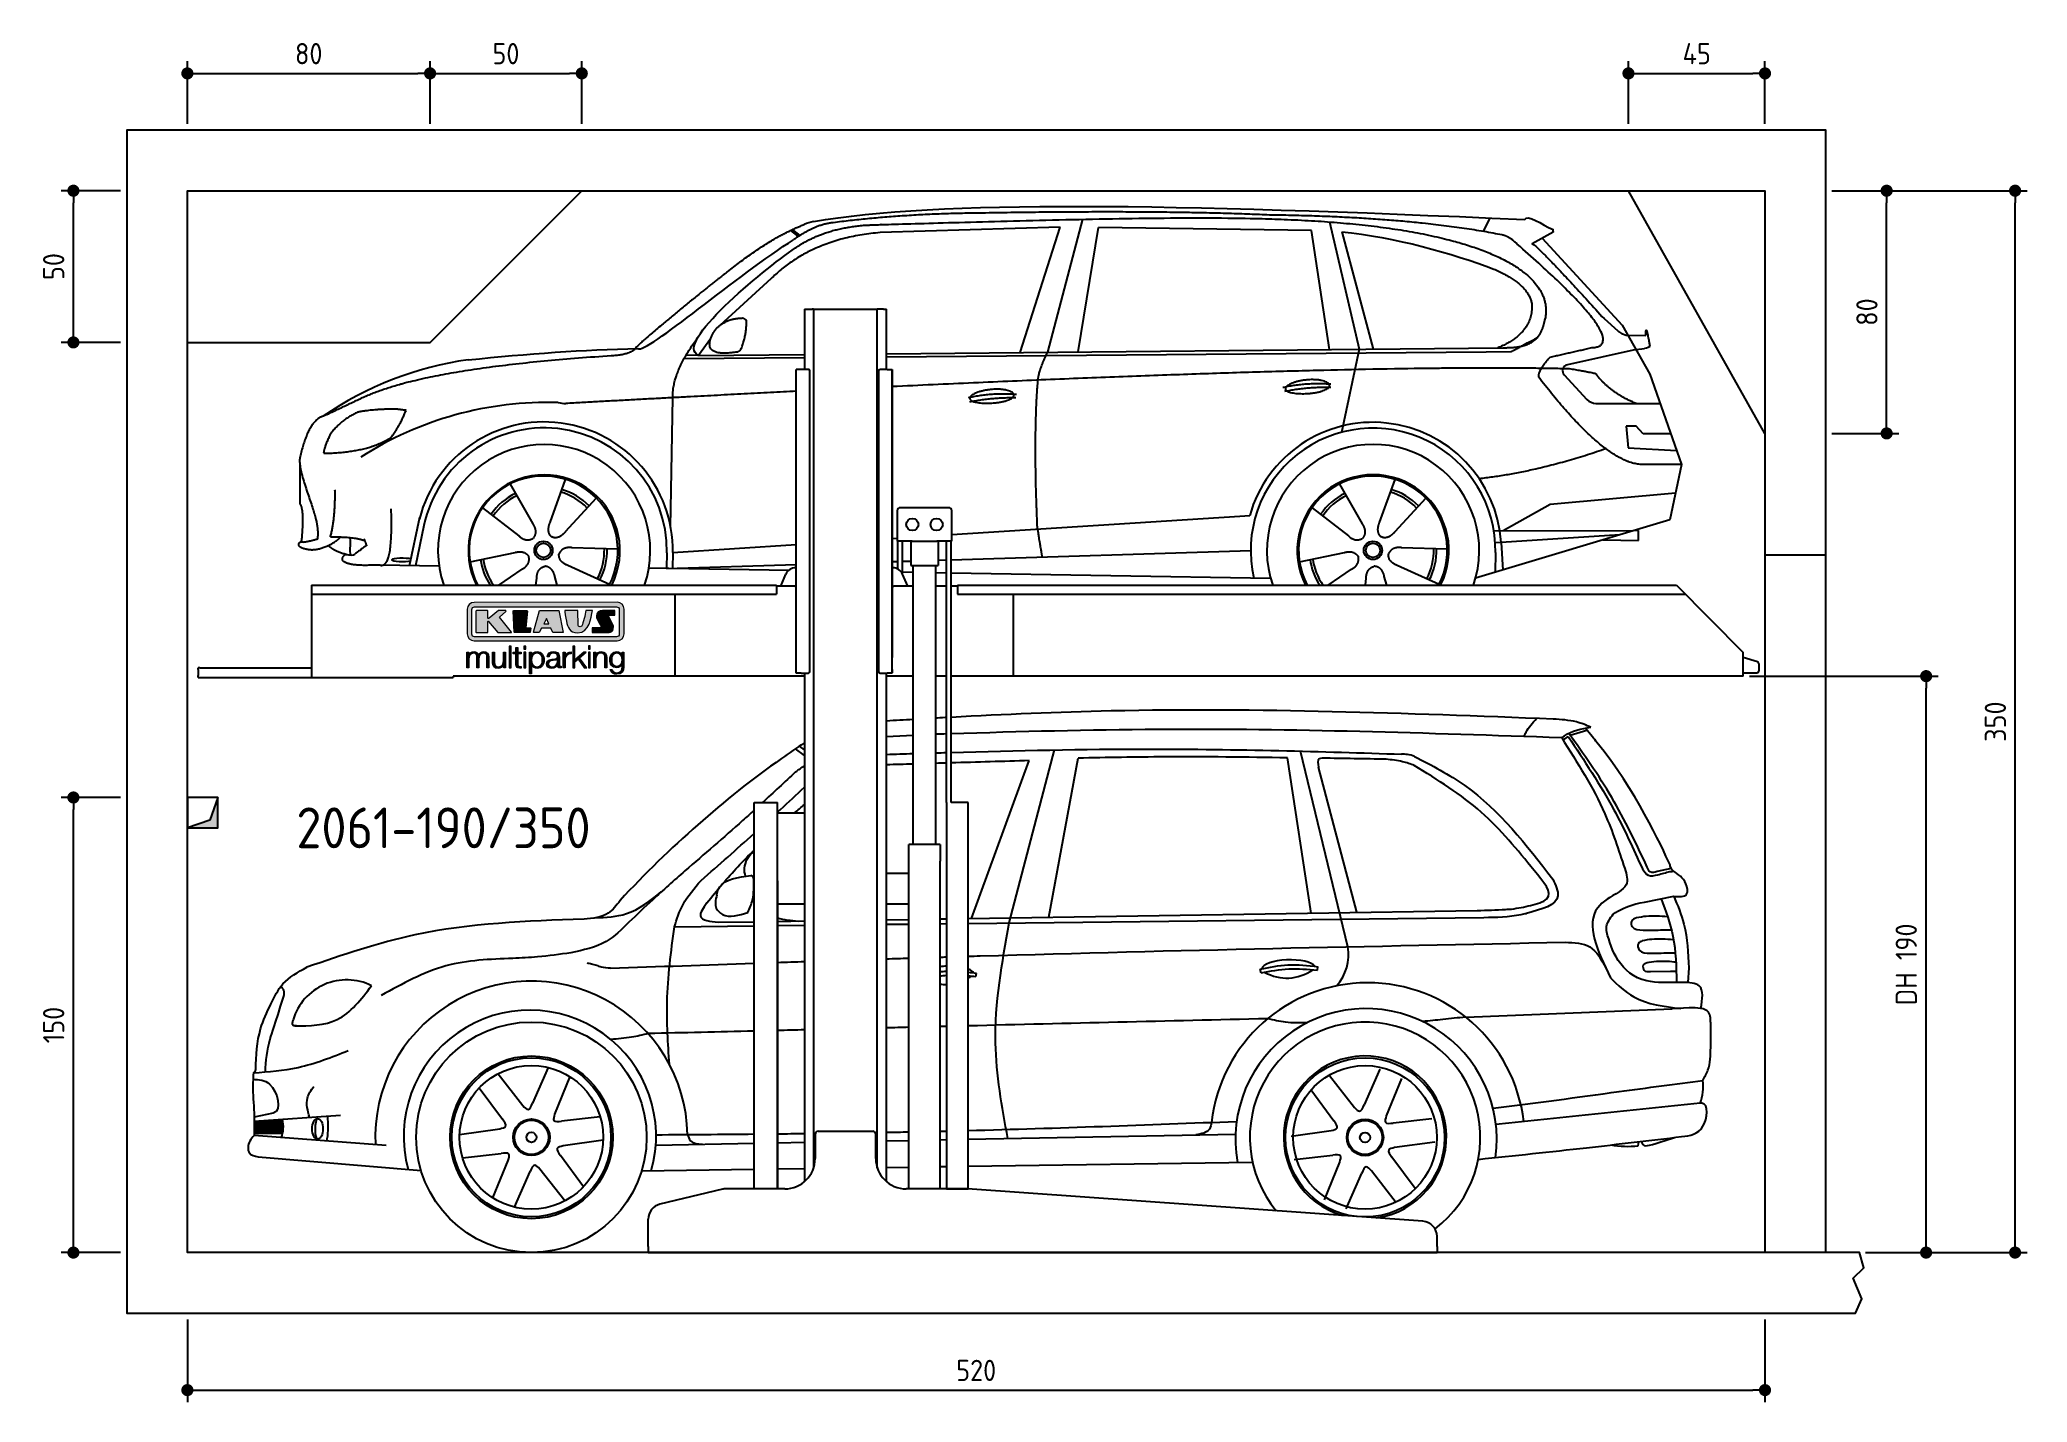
# Model space of a CAD drawing. Header units: millimetres. Extents: x -287 to 6264, y -593 to 3898.
import ezdxf

# ---------------------------------------------------------------- set-up
doc = ezdxf.new("R2010")
doc.units = ezdxf.units.MM
for name, color, linetype in [('4', 3, 'Continuous'), ('5', 3, 'Continuous'), ('breakthrough', 1, 'Continuous'), ('Car', 10, 'Continuous'), ('Logo', 7, 'Continuous')]:
    doc.layers.add(name, color=color, linetype=linetype)
doc.styles.get("Standard").update_dxf_attribs({"font": 'ISOCP.SHX'})
doc.dimstyles.new('GEN-ISO$0', dxfattribs={"dimscale": 20, "dimtxt": 3.5, "dimasz": 2, "dimexe": 2, "dimexo": 1, "dimgap": 1.5, "dimtad": 1, "dimdec": 1, "dimlfac": 0.1, "dimdsep": 46, "dimtxsty": 'STANDARD', "dimblk": 'PUNKT', "dimcen": 2, "dimclrd": 256, "dimclre": 256, "dimclrt": 2, "dimadec": 0, "dimazin": 0, "dimtp": 0.1, "dimtm": 0.1, "dimtfac": 0.71, "dimtdec": 1, "dimtmove": 2, "dimatfit": 3, "dimldrblk": 'PUNKT', "dimfxl": 1, "dimtolj": 1, "dimarcsym": 0})

msp = doc.modelspace()

# ---------------------------------------------------------------- texts
msp.add_text('2061-190/350', height=134.4).set_placement((559.31, 1232.82))

# ---------------------------------------------------------------- blocks, each defined once
blk = doc.blocks.new('PUNKT')
at = {"layer": '4', "color": 0, "linetype": 'ByBlock'}
blk.add_line((-0.5, 0), (-1, 0), dxfattribs=at)
at = {"layer": '4', "color": 0, "linetype": 'ByBlock', "const_width": 0.5}
blk.add_lwpolyline([(-0.25, 0, 1), (0.25, 0, 1)], format="xyb", close=True, dxfattribs=at)
blk = doc.blocks.new('*D11')
at = {"layer": '5', "lineweight": -2}
for p, q in [((200, -320), (200, -593.3)), ((5400, -320), (5400, -593.3)), ((240, -553.3), (5360, -553.3))]:
    blk.add_line(p, q, dxfattribs=at)
at = {"layer": 'DEFPOINTS', "color": 0}
for p in [(200, -300), (5400, -300), (5400, -553.3)]:
    blk.add_point(p, dxfattribs=at)
at = {"layer": '5', "lineweight": -2, "xscale": 40, "yscale": 40, "zscale": 40, "rotation": 180}
blk.add_blockref('PUNKT', (200, -553.3), dxfattribs=at)
at = {"layer": '5', "lineweight": -2, "xscale": 40, "yscale": 40, "zscale": 40}
blk.add_blockref('PUNKT', (5400, -553.3), dxfattribs=at)
at = {"layer": '5', "color": 2, "insert": (2800, -488.3), "char_height": 70, "attachment_point": 5}
blk.add_mtext('\\A1;520', dxfattribs=at)
blk = doc.blocks.new('*D3')
at = {"layer": '5', "lineweight": -2}
for p, q in [((-20, 1400), (-215.7, 1400)), ((-175.7, -60), (-175.7, 1360)), ((-20, -100), (-215.7, -100))]:
    blk.add_line(p, q, dxfattribs=at)
at = {"layer": 'DEFPOINTS', "color": 0}
for p in [(-175.7, 1400), (0, 1400), (0, -100)]:
    blk.add_point(p, dxfattribs=at)
at = {"layer": '5', "lineweight": -2, "xscale": 40, "yscale": 40, "zscale": 40}
for p, rotation in [((-175.7, 1400), 90), ((-175.7, -100), 270)]:
    blk.add_blockref('PUNKT', p, dxfattribs=dict(at, rotation=rotation))
at = {"layer": '5', "color": 2, "insert": (-240.7, 650), "char_height": 70, "attachment_point": 5, "rotation": 90}
blk.add_mtext('\\A1;150', dxfattribs=at)
blk = doc.blocks.new('*D4')
at = {"layer": '5', "lineweight": -2}
for p, q in [((-20, 3400), (-215.7, 3400)), ((-175.7, 2940), (-175.7, 3360)), ((-20, 2900), (-215.7, 2900))]:
    blk.add_line(p, q, dxfattribs=at)
at = {"layer": 'DEFPOINTS', "color": 0}
for p in [(-175.7, 3400), (0, 3400), (0, 2900)]:
    blk.add_point(p, dxfattribs=at)
at = {"layer": '5', "lineweight": -2, "xscale": 40, "yscale": 40, "zscale": 40}
for p, rotation in [((-175.7, 3400), 90), ((-175.7, 2900), 270)]:
    blk.add_blockref('PUNKT', p, dxfattribs=dict(at, rotation=rotation))
at = {"layer": '5', "color": 2, "insert": (-240.7, 3150), "char_height": 70, "attachment_point": 5, "rotation": 90}
blk.add_mtext('\\A1;50', dxfattribs=at)
blk = doc.blocks.new('*D5')
at = {"layer": '5', "lineweight": -2}
for p, q in [((200, 3620), (200, 3826.7)), ((1000, 3620), (1000, 3826.7)), ((240, 3786.7), (960, 3786.7))]:
    blk.add_line(p, q, dxfattribs=at)
at = {"layer": 'DEFPOINTS', "color": 0}
for p in [(1000, 3786.7), (200, 3600), (1000, 3600)]:
    blk.add_point(p, dxfattribs=at)
at = {"layer": '5', "lineweight": -2, "xscale": 40, "yscale": 40, "zscale": 40, "rotation": 180}
blk.add_blockref('PUNKT', (200, 3786.7), dxfattribs=at)
at = {"layer": '5', "lineweight": -2, "xscale": 40, "yscale": 40, "zscale": 40}
blk.add_blockref('PUNKT', (1000, 3786.7), dxfattribs=at)
at = {"layer": '5', "color": 2, "insert": (600, 3851.7), "char_height": 70, "attachment_point": 5}
blk.add_mtext('\\A1;80', dxfattribs=at)
blk = doc.blocks.new('*D6')
at = {"layer": '5', "lineweight": -2}
for p, q in [((1000, 3620), (1000, 3826.7)), ((1500, 3620), (1500, 3826.7)), ((1040, 3786.7), (1460, 3786.7))]:
    blk.add_line(p, q, dxfattribs=at)
at = {"layer": 'DEFPOINTS', "color": 0}
for p in [(1500, 3786.7), (1000, 3600), (1500, 3600)]:
    blk.add_point(p, dxfattribs=at)
at = {"layer": '5', "lineweight": -2, "xscale": 40, "yscale": 40, "zscale": 40, "rotation": 180}
blk.add_blockref('PUNKT', (1000, 3786.7), dxfattribs=at)
at = {"layer": '5', "lineweight": -2, "xscale": 40, "yscale": 40, "zscale": 40}
blk.add_blockref('PUNKT', (1500, 3786.7), dxfattribs=at)
at = {"layer": '5', "color": 2, "insert": (1250, 3851.7), "char_height": 70, "attachment_point": 5}
blk.add_mtext('\\A1;50', dxfattribs=at)
blk = doc.blocks.new('*D7')
at = {"layer": '5', "lineweight": -2}
for p, q in [((5620, 3400), (5841, 3400)), ((5801, 2640), (5801, 3360)), ((5620, 2600), (5841, 2600))]:
    blk.add_line(p, q, dxfattribs=at)
at = {"layer": 'DEFPOINTS', "color": 0}
for p in [(5600, 3400), (5801, 3400), (5600, 2600)]:
    blk.add_point(p, dxfattribs=at)
at = {"layer": '5', "lineweight": -2, "xscale": 40, "yscale": 40, "zscale": 40}
for p, rotation in [((5801, 3400), 90), ((5801, 2600), 270)]:
    blk.add_blockref('PUNKT', p, dxfattribs=dict(at, rotation=rotation))
at = {"layer": '5', "color": 2, "insert": (5736, 3000), "char_height": 70, "attachment_point": 5, "rotation": 90}
blk.add_mtext('\\A1;80', dxfattribs=at)
blk = doc.blocks.new('*D8')
at = {"layer": '5', "lineweight": -2}
for p, q in [((5620, 3400), (6264.4, 3400)), ((6224.4, -60), (6224.4, 3360)), ((5731.2, -100), (6264.4, -100))]:
    blk.add_line(p, q, dxfattribs=at)
at = {"layer": 'DEFPOINTS', "color": 0}
for p in [(5600, 3400), (6224.4, 3400), (5711.2, -100)]:
    blk.add_point(p, dxfattribs=at)
at = {"layer": '5', "lineweight": -2, "xscale": 40, "yscale": 40, "zscale": 40}
for p, rotation in [((6224.4, 3400), 90), ((6224.4, -100), 270)]:
    blk.add_blockref('PUNKT', p, dxfattribs=dict(at, rotation=rotation))
at = {"layer": '5', "color": 2, "insert": (6159.4, 1650), "char_height": 70, "attachment_point": 5, "rotation": 90}
blk.add_mtext('\\A1;350', dxfattribs=at)
blk = doc.blocks.new('*D9')
at = {"layer": '5', "lineweight": -2}
for p, q in [((5348.6, 1800), (5971.1, 1800)), ((5931.1, -60), (5931.1, 1760)), ((5731.2, -100), (5971.1, -100))]:
    blk.add_line(p, q, dxfattribs=at)
at = {"layer": 'DEFPOINTS', "color": 0}
for p in [(5328.6, 1800), (5931.1, 1800), (5711.2, -100)]:
    blk.add_point(p, dxfattribs=at)
at = {"layer": '5', "lineweight": -2, "xscale": 40, "yscale": 40, "zscale": 40}
for p, rotation in [((5931.1, 1800), 90), ((5931.1, -100), 270)]:
    blk.add_blockref('PUNKT', p, dxfattribs=dict(at, rotation=rotation))
at = {"layer": '5', "color": 2, "insert": (5865.6, 850), "char_height": 70, "attachment_point": 5, "rotation": 90}
blk.add_mtext('\\A1;DH 190', dxfattribs=at)
blk = doc.blocks.new('*D10')
at = {"layer": '5', "lineweight": -2}
for p, q in [((4950, 3620), (4950, 3826.7)), ((5400, 3620), (5400, 3826.7)), ((4990, 3786.7), (5360, 3786.7))]:
    blk.add_line(p, q, dxfattribs=at)
at = {"layer": 'DEFPOINTS', "color": 0}
for p in [(5400, 3786.7), (4950, 3600), (5400, 3600)]:
    blk.add_point(p, dxfattribs=at)
at = {"layer": '5', "lineweight": -2, "xscale": 40, "yscale": 40, "zscale": 40, "rotation": 180}
blk.add_blockref('PUNKT', (4950, 3786.7), dxfattribs=at)
at = {"layer": '5', "lineweight": -2, "xscale": 40, "yscale": 40, "zscale": 40}
blk.add_blockref('PUNKT', (5400, 3786.7), dxfattribs=at)
at = {"layer": '5', "color": 2, "insert": (5175, 3851.7), "char_height": 70, "attachment_point": 5}
blk.add_mtext('\\A1;45', dxfattribs=at)
blk = doc.blocks.new('KLAUS')
at = {"layer": 'Logo'}
h = blk.add_hatch(color=8, dxfattribs=at)
h.dxf.hatch_style = 2
edge = h.paths.add_edge_path()
edge.add_spline(control_points=[(3.6, 29.09), (2.88, 29.09), (2.3, 28.51), (2.3, 27.8), (2.3, 27.8), (2.3, 16.11), (2.3, 16.11), (2.3, 15.39), (2.88, 14.81), (3.6, 14.81), (3.6, 14.81), (71.16, 14.81), (71.16, 14.81), (71.88, 14.81), (72.46, 15.39), (72.46, 16.11), (72.46, 16.11), (72.46, 27.8), (72.46, 27.8), (72.46, 28.51), (71.88, 29.09), (71.16, 29.09), (71.16, 29.09), (3.6, 29.09), (3.6, 29.09), (3.6, 29.09), (3.6, 29.09), (3.6, 29.09)], knot_values=[0, 0, 0, 0, 1, 1, 1, 2, 2, 2, 3, 3, 3, 4, 4, 4, 5, 5, 5, 6, 6, 6, 7, 7, 7, 8, 8, 8, 9, 9, 9, 9], degree=3, periodic=0)
edge = h.paths.add_edge_path()
edge.add_spline(control_points=[(3.35, 31.23), (3.35, 31.23), (71.47, 31.23), (71.47, 31.23), (73.26, 31.23), (74.71, 29.77), (74.71, 27.99), (74.71, 27.99), (74.71, 16.17), (74.71, 16.17), (74.71, 14.38), (73.26, 12.93), (71.47, 12.93), (71.47, 12.93), (3.35, 12.93), (3.35, 12.93), (1.56, 12.93), (0.11, 14.38), (0.11, 16.17), (0.11, 16.17), (0.11, 27.99), (0.11, 27.99), (0.11, 29.77), (1.56, 31.23), (3.35, 31.23), (3.35, 31.23), (3.35, 31.23), (3.35, 31.23)], knot_values=[0, 0, 0, 0, 1, 1, 1, 2, 2, 2, 3, 3, 3, 4, 4, 4, 5, 5, 5, 6, 6, 6, 7, 7, 7, 8, 8, 8, 9, 9, 9, 9], degree=3, periodic=0)
h = blk.add_hatch(color=8, dxfattribs=at)
h.dxf.hatch_style = 2
edge = h.paths.add_edge_path()
edge.add_spline(control_points=[(4.5, 27.33), (4.5, 27.33), (9.7, 27.33), (9.7, 27.33), (9.84, 27.33), (9.96, 27.22), (9.96, 27.08), (9.96, 27.08), (9.96, 23.69), (9.96, 23.69), (9.96, 23.69), (9.94, 23.64), (10.04, 23.59), (10.14, 23.53), (10.2, 23.57), (10.2, 23.57), (10.2, 23.57), (10.51, 23.75), (10.51, 23.75), (10.51, 23.75), (14.94, 27.33), (14.94, 27.33), (14.94, 27.33), (18.41, 27.33), (18.41, 27.33), (18.41, 27.33), (18.49, 27.33), (18.56, 27.2), (18.65, 27.04), (18.53, 26.91), (18.53, 26.91), (18.53, 26.91), (15.49, 24.11), (15.49, 24.11), (15.49, 24.11), (21.14, 17.06), (21.14, 17.06), (21.14, 17.06), (21.13, 16.91), (21.13, 16.91), (21.08, 16.84), (20.99, 16.82), (20.99, 16.82), (20.99, 16.82), (14.7, 16.82), (14.7, 16.82), (14.7, 16.82), (10.26, 22.17), (10.26, 22.17), (10.26, 22.17), (10.19, 22.24), (10.08, 22.21), (9.97, 22.18), (9.96, 22.11), (9.96, 22.11), (9.96, 22.11), (9.96, 17.08), (9.96, 17.08), (9.96, 16.94), (9.84, 16.82), (9.7, 16.82), (9.7, 16.82), (4.5, 16.82), (4.5, 16.82), (4.36, 16.82), (4.25, 16.94), (4.25, 17.08), (4.25, 17.08), (4.25, 27.08), (4.25, 27.08), (4.25, 27.22), (4.36, 27.33), (4.5, 27.33), (4.5, 27.33), (4.5, 27.33), (4.5, 27.33)], knot_values=[0, 0, 0, 0, 1, 1, 1, 2, 2, 2, 3, 3, 3, 4, 4, 4, 5, 5, 5, 6, 6, 6, 7, 7, 7, 8, 8, 8, 9, 9, 9, 10, 10, 10, 11, 11, 11, 12, 12, 12, 13, 13, 13, 14, 14, 14, 15, 15, 15, 16, 16, 16, 17, 17, 17, 18, 18, 18, 19, 19, 19, 20, 20, 20, 21, 21, 21, 22, 22, 22, 23, 23, 23, 24, 24, 24, 25, 25, 25, 25], degree=3, periodic=0)
h = blk.add_hatch(color=8, dxfattribs=at)
h.dxf.hatch_style = 2
h.paths.add_polyline_path([(22.42, 17.06), (21.97, 27.15), (22.24, 27.33), (28.55, 27.33), (28.86, 26.97), (28.01, 19.08), (30.26, 19.07), (30.44, 18.95), (30.08, 16.95), (29.49, 16.82), (22.6, 16.82)])
h = blk.add_hatch(color=8, dxfattribs=at)
h.paths.add_polyline_path([(36.52, 21.01), (38.93, 21.01), (37.87, 23.57)])
h.paths.add_polyline_path([(34.52, 27.33), (43.65, 27.33), (45.76, 16.94), (45.57, 16.82), (40.83, 16.82), (39.89, 18.95), (35.42, 18.95), (34.27, 16.82), (31.78, 16.82), (31.66, 17)])
h = blk.add_hatch(color=8, dxfattribs=at)
h.dxf.hatch_style = 2
edge = h.paths.add_edge_path()
edge.add_spline(control_points=[(52.69, 27.32), (52.69, 27.32), (52.88, 20.14), (52.88, 20.14), (53.01, 19.89), (53.2, 19.77), (53.43, 19.71), (53.91, 19.59), (54.43, 19.57), (54.64, 20.03), (55.23, 21.34), (56.27, 25.45), (56.6, 27.33), (56.6, 27.33), (59.77, 27.33), (59.77, 27.33), (58.77, 23.9), (58.56, 16.82), (52.63, 16.76), (48.72, 16.72), (48.01, 19.35), (47.27, 22.24), (46.89, 23.68), (46.54, 27.33), (46.54, 27.33), (46.54, 27.33), (52.69, 27.32), (52.69, 27.32), (52.69, 27.32), (52.69, 27.32), (52.69, 27.32)], knot_values=[0, 0, 0, 0, 1, 1, 1, 2, 2, 2, 3, 3, 3, 4, 4, 4, 5, 5, 5, 6, 6, 6, 7, 7, 7, 8, 8, 8, 9, 9, 9, 10, 10, 10, 10], degree=3, periodic=0)
h = blk.add_hatch(color=8, dxfattribs=at)
h.dxf.hatch_style = 2
edge = h.paths.add_edge_path()
edge.add_spline(control_points=[(64.46, 27.33), (64.46, 27.33), (70.31, 27.33), (70.31, 27.33), (70.31, 26.52), (70.31, 26.02), (70.31, 25.12), (70.31, 25.12), (67.3, 25.12), (67.3, 25.12), (67.24, 25.04), (67.25, 25.11), (67.25, 24.91), (67.25, 24.88), (69.73, 20.38), (69.73, 19.57), (69.73, 16.4), (67.22, 16.81), (65.9, 16.82), (65.9, 16.82), (59.59, 16.82), (59.59, 16.82), (59.59, 17.76), (59.59, 18.23), (59.59, 19.14), (59.59, 19.14), (63.75, 19.14), (63.75, 19.14), (63.82, 19.22), (63.81, 19.11), (63.81, 19.31), (63.81, 20.32), (61.58, 23.06), (61.58, 24.63), (61.58, 26.33), (62.83, 27.34), (64.46, 27.33), (64.46, 27.33), (64.46, 27.33), (64.46, 27.33)], knot_values=[0, 0, 0, 0, 1, 1, 1, 2, 2, 2, 3, 3, 3, 4, 4, 4, 5, 5, 5, 6, 6, 6, 7, 7, 7, 8, 8, 8, 9, 9, 9, 10, 10, 10, 11, 11, 11, 12, 12, 12, 13, 13, 13, 13], degree=3, periodic=0)
h = blk.add_hatch(color=30, dxfattribs=at)
h.dxf.hatch_style = 2
h.paths.add_polyline_path([(20.07, 0), (20.99, 0), (20.99, 10.45), (20.07, 10.45)])
h = blk.add_hatch(color=30, dxfattribs=at)
h.dxf.hatch_style = 2
edge = h.paths.add_edge_path()
edge.add_spline(control_points=[(24.22, 9.82), (24.22, 9.82), (23.3, 9.82), (23.3, 9.82), (23.3, 9.82), (23.3, 7.55), (23.3, 7.55), (23.3, 7.55), (21.98, 7.55), (21.98, 7.55), (21.98, 7.55), (21.98, 6.78), (21.98, 6.78), (21.98, 6.78), (23.3, 6.78), (23.3, 6.78), (23.3, 6.78), (23.3, 1.61), (23.3, 1.61), (23.28, 0.32), (23.71, -0.09), (24.94, -0.09), (25.22, -0.09), (25.48, -0.06), (25.76, -0.06), (25.76, -0.06), (25.76, 0.73), (25.76, 0.73), (25.5, 0.7), (25.23, 0.69), (24.97, 0.69), (24.31, 0.73), (24.22, 1.08), (24.22, 1.68), (24.22, 1.68), (24.22, 6.78), (24.22, 6.78), (24.22, 6.78), (25.76, 6.78), (25.76, 6.78), (25.76, 6.78), (25.76, 7.55), (25.76, 7.55), (25.76, 7.55), (24.22, 7.55), (24.22, 7.55), (24.22, 7.55), (24.22, 9.82), (24.22, 9.82), (24.22, 9.82), (24.22, 9.82), (24.22, 9.82)], knot_values=[0, 0, 0, 0, 1, 1, 1, 2, 2, 2, 3, 3, 3, 4, 4, 4, 5, 5, 5, 6, 6, 6, 7, 7, 7, 8, 8, 8, 9, 9, 9, 10, 10, 10, 11, 11, 11, 12, 12, 12, 13, 13, 13, 14, 14, 14, 15, 15, 15, 16, 16, 16, 17, 17, 17, 17], degree=3, periodic=0)
h = blk.add_hatch(color=30, dxfattribs=at)
h.paths.add_polyline_path([(27.1, 0), (28.03, 0), (28.03, 7.55), (27.1, 7.55)])
h.paths.add_polyline_path([(27.1, 8.98), (28.03, 8.98), (28.03, 10.45), (27.1, 10.45)])
h = blk.add_hatch(color=30, dxfattribs=at)
h.dxf.hatch_style = 2
h.paths.add_polyline_path([(50.4, 0), (51.32, 0), (51.32, 2.87), (52.82, 4.11), (55.8, 0), (56.96, 0), (53.52, 4.76), (56.74, 7.55), (55.51, 7.55), (51.32, 3.89), (51.32, 10.45), (50.4, 10.45)])
h = blk.add_hatch(color=30, dxfattribs=at)
h.paths.add_polyline_path([(57.74, 0), (58.66, 0), (58.66, 7.55), (57.74, 7.55)])
h.paths.add_polyline_path([(57.74, 8.98), (58.66, 8.98), (58.66, 10.45), (57.74, 10.45)])
h = blk.add_hatch(color=30, dxfattribs=at)
h.dxf.hatch_style = 2
edge = h.paths.add_edge_path()
edge.add_spline(control_points=[(0, 0), (0, 0), (0.92, 0), (0.92, 0), (0.92, 0), (0.92, 4.22), (0.92, 4.22), (0.94, 5.8), (1.58, 7), (3.18, 7), (4.35, 7), (4.77, 6.15), (4.76, 5.12), (4.76, 5.12), (4.76, 0), (4.76, 0), (4.76, 0), (5.68, 0), (5.68, 0), (5.68, 0), (5.68, 4.27), (5.68, 4.27), (5.68, 5.68), (6.14, 7), (7.73, 7), (9.05, 7), (9.52, 6.32), (9.52, 5.08), (9.52, 5.08), (9.52, 0), (9.52, 0), (9.52, 0), (10.44, 0), (10.44, 0), (10.44, 0), (10.44, 5.12), (10.44, 5.12), (10.44, 6.91), (9.59, 7.77), (7.94, 7.77), (6.94, 7.77), (5.99, 7.29), (5.54, 6.3), (5.26, 7.29), (4.36, 7.77), (3.37, 7.77), (2.17, 7.77), (1.38, 7.19), (0.89, 6.28), (0.89, 6.28), (0.85, 6.28), (0.85, 6.28), (0.85, 6.28), (0.85, 7.55), (0.85, 7.55), (0.85, 7.55), (0, 7.55), (0, 7.55), (0, 7.55), (0, 0), (0, 0), (0, 0), (0, 0), (0, 0)], knot_values=[0, 0, 0, 0, 1, 1, 1, 2, 2, 2, 3, 3, 3, 4, 4, 4, 5, 5, 5, 6, 6, 6, 7, 7, 7, 8, 8, 8, 9, 9, 9, 10, 10, 10, 11, 11, 11, 12, 12, 12, 13, 13, 13, 14, 14, 14, 15, 15, 15, 16, 16, 16, 17, 17, 17, 18, 18, 18, 19, 19, 19, 20, 20, 20, 21, 21, 21, 21], degree=3, periodic=0)
h = blk.add_hatch(color=30, dxfattribs=at)
h.dxf.hatch_style = 2
edge = h.paths.add_edge_path()
edge.add_spline(control_points=[(18.31, 7.55), (18.31, 7.55), (17.39, 7.55), (17.39, 7.55), (17.39, 7.55), (17.39, 3.59), (17.39, 3.59), (17.39, 2.05), (16.7, 0.56), (15.12, 0.56), (13.66, 0.56), (13.15, 1.27), (13.1, 2.64), (13.1, 2.64), (13.1, 7.55), (13.1, 7.55), (13.1, 7.55), (12.18, 7.55), (12.18, 7.55), (12.18, 7.55), (12.18, 2.65), (12.18, 2.65), (12.18, 0.89), (12.93, -0.22), (14.83, -0.22), (15.96, -0.22), (16.95, 0.35), (17.44, 1.36), (17.44, 1.36), (17.47, 1.36), (17.47, 1.36), (17.47, 1.36), (17.47, 0), (17.47, 0), (17.47, 0), (18.31, 0), (18.31, 0), (18.31, 0), (18.31, 7.55), (18.31, 7.55), (18.31, 7.55), (18.31, 7.55), (18.31, 7.55)], knot_values=[0, 0, 0, 0, 1, 1, 1, 2, 2, 2, 3, 3, 3, 4, 4, 4, 5, 5, 5, 6, 6, 6, 7, 7, 7, 8, 8, 8, 9, 9, 9, 10, 10, 10, 11, 11, 11, 12, 12, 12, 13, 13, 13, 14, 14, 14, 14], degree=3, periodic=0)
h = blk.add_hatch(color=30, dxfattribs=at)
edge = h.paths.add_edge_path()
edge.add_spline(control_points=[(35.84, 3.78), (35.84, 2.21), (35.12, 0.56), (33.37, 0.56), (31.4, 0.56), (30.72, 2.21), (30.72, 3.78), (30.72, 5.49), (31.33, 7), (33.37, 7), (35.12, 7), (35.84, 5.34), (35.84, 3.78), (35.84, 3.78), (35.84, 3.78), (35.84, 3.78)], knot_values=[0, 0, 0, 0, 1, 1, 1, 2, 2, 2, 3, 3, 3, 4, 4, 4, 5, 5, 5, 5], degree=3, periodic=0)
edge = h.paths.add_edge_path()
edge.add_spline(control_points=[(29.79, -2.8), (29.79, -2.8), (30.72, -2.8), (30.72, -2.8), (30.72, -2.8), (30.72, 1.43), (30.72, 1.43), (30.72, 1.43), (30.74, 1.43), (30.74, 1.43), (31.14, 0.35), (32.24, -0.22), (33.37, -0.22), (35.66, -0.22), (36.76, 1.64), (36.76, 3.78), (36.76, 5.91), (35.66, 7.77), (33.37, 7.77), (32.15, 7.77), (31.1, 7.14), (30.67, 6.12), (30.67, 6.12), (30.64, 6.12), (30.64, 6.12), (30.64, 6.12), (30.64, 7.55), (30.64, 7.55), (30.64, 7.55), (29.79, 7.55), (29.79, 7.55), (29.79, 7.55), (29.79, -2.8), (29.79, -2.8), (29.79, -2.8), (29.79, -2.8), (29.79, -2.8)], knot_values=[0, 0, 0, 0, 1, 1, 1, 2, 2, 2, 3, 3, 3, 4, 4, 4, 5, 5, 5, 6, 6, 6, 7, 7, 7, 8, 8, 8, 9, 9, 9, 10, 10, 10, 11, 11, 11, 12, 12, 12, 12], degree=3, periodic=0)
h = blk.add_hatch(color=30, dxfattribs=at)
edge = h.paths.add_edge_path()
edge.add_spline(control_points=[(43.03, 2.93), (43.04, 1.45), (41.8, 0.56), (40.39, 0.56), (39.53, 0.56), (38.71, 1.13), (38.71, 2.05), (38.71, 3.53), (40.66, 3.51), (42.22, 3.79), (42.47, 3.84), (42.88, 3.91), (43, 4.13), (43, 4.13), (43.03, 4.13), (43.03, 4.13), (43.03, 4.13), (43.03, 2.93), (43.03, 2.93), (43.03, 2.93), (43.03, 2.93), (43.03, 2.93)], knot_values=[0, 0, 0, 0, 1, 1, 1, 2, 2, 2, 3, 3, 3, 4, 4, 4, 5, 5, 5, 6, 6, 6, 7, 7, 7, 7], degree=3, periodic=0)
edge = h.paths.add_edge_path()
edge.add_spline(control_points=[(39.03, 5.24), (39.06, 6.47), (39.91, 7), (41.05, 7), (42.14, 7), (43.03, 6.69), (43.03, 5.45), (43.03, 4.61), (42.6, 4.51), (41.84, 4.42), (39.85, 4.19), (37.79, 4.11), (37.79, 1.99), (37.79, 0.47), (38.93, -0.22), (40.32, -0.22), (41.77, -0.22), (42.43, 0.34), (43.07, 1.32), (43.07, 1.32), (43.1, 1.32), (43.1, 1.32), (43.1, 0.53), (43.25, 0), (44.19, 0), (44.43, 0), (44.58, 0.01), (44.79, 0.06), (44.79, 0.06), (44.79, 0.83), (44.79, 0.83), (44.71, 0.81), (44.6, 0.78), (44.49, 0.78), (44.13, 0.78), (43.95, 0.98), (43.95, 1.33), (43.95, 1.33), (43.95, 5.34), (43.95, 5.34), (43.95, 7.36), (42.5, 7.77), (41.17, 7.77), (39.44, 7.77), (38.2, 7.01), (38.11, 5.24), (38.11, 5.24), (39.03, 5.24), (39.03, 5.24), (39.03, 5.24), (39.03, 5.24), (39.03, 5.24)], knot_values=[0, 0, 0, 0, 1, 1, 1, 2, 2, 2, 3, 3, 3, 4, 4, 4, 5, 5, 5, 6, 6, 6, 7, 7, 7, 8, 8, 8, 9, 9, 9, 10, 10, 10, 11, 11, 11, 12, 12, 12, 13, 13, 13, 14, 14, 14, 15, 15, 15, 16, 16, 16, 17, 17, 17, 17], degree=3, periodic=0)
h = blk.add_hatch(color=30, dxfattribs=at)
h.dxf.hatch_style = 2
edge = h.paths.add_edge_path()
edge.add_spline(control_points=[(45.79, 0), (45.79, 0), (46.71, 0), (46.71, 0), (46.71, 0), (46.71, 4.03), (46.71, 4.03), (46.71, 5.59), (47.85, 6.82), (49.52, 6.73), (49.52, 6.73), (49.52, 7.66), (49.52, 7.66), (48.16, 7.72), (47.14, 7), (46.67, 5.78), (46.67, 5.78), (46.64, 5.78), (46.64, 5.78), (46.64, 5.78), (46.64, 7.55), (46.64, 7.55), (46.64, 7.55), (45.79, 7.55), (45.79, 7.55), (45.79, 7.55), (45.79, 0), (45.79, 0), (45.79, 0), (45.79, 0), (45.79, 0)], knot_values=[0, 0, 0, 0, 1, 1, 1, 2, 2, 2, 3, 3, 3, 4, 4, 4, 5, 5, 5, 6, 6, 6, 7, 7, 7, 8, 8, 8, 9, 9, 9, 10, 10, 10, 10], degree=3, periodic=0)
h = blk.add_hatch(color=30, dxfattribs=at)
h.dxf.hatch_style = 2
edge = h.paths.add_edge_path()
edge.add_spline(control_points=[(60.41, 0), (60.41, 0), (61.33, 0), (61.33, 0), (61.33, 0), (61.33, 4.41), (61.33, 4.41), (61.36, 5.89), (62.24, 7), (63.7, 7), (65.2, 7), (65.62, 6.02), (65.62, 4.71), (65.62, 4.71), (65.62, 0), (65.62, 0), (65.62, 0), (66.54, 0), (66.54, 0), (66.54, 0), (66.54, 4.86), (66.54, 4.86), (66.54, 6.66), (65.9, 7.77), (63.78, 7.77), (62.71, 7.77), (61.7, 7.16), (61.36, 6.25), (61.36, 6.25), (61.33, 6.25), (61.33, 6.25), (61.33, 6.25), (61.33, 7.55), (61.33, 7.55), (61.33, 7.55), (60.41, 7.55), (60.41, 7.55), (60.41, 7.55), (60.41, 0), (60.41, 0), (60.41, 0), (60.41, 0), (60.41, 0)], knot_values=[0, 0, 0, 0, 1, 1, 1, 2, 2, 2, 3, 3, 3, 4, 4, 4, 5, 5, 5, 6, 6, 6, 7, 7, 7, 8, 8, 8, 9, 9, 9, 10, 10, 10, 11, 11, 11, 12, 12, 12, 13, 13, 13, 14, 14, 14, 14], degree=3, periodic=0)
h = blk.add_hatch(color=30, dxfattribs=at)
edge = h.paths.add_edge_path()
edge.add_spline(control_points=[(71.32, 0.86), (69.62, 0.86), (68.83, 2.34), (68.83, 3.86), (68.83, 5.43), (69.56, 7), (71.32, 7), (73.06, 7), (73.75, 5.34), (73.75, 3.86), (73.75, 2.33), (72.91, 0.86), (71.32, 0.86), (71.32, 0.86), (71.32, 0.86), (71.32, 0.86)], knot_values=[0, 0, 0, 0, 1, 1, 1, 2, 2, 2, 3, 3, 3, 4, 4, 4, 5, 5, 5, 5], degree=3, periodic=0)
edge = h.paths.add_edge_path()
edge.add_spline(control_points=[(74.67, 7.55), (74.67, 7.55), (73.75, 7.55), (73.75, 7.55), (73.75, 7.55), (73.75, 6.25), (73.75, 6.25), (73.75, 6.25), (73.72, 6.25), (73.72, 6.25), (73.35, 7.09), (72.41, 7.77), (71.32, 7.77), (69.13, 7.77), (67.9, 6.05), (67.9, 3.97), (67.9, 1.82), (68.9, 0.09), (71.32, 0.09), (72.4, 0.09), (73.29, 0.72), (73.72, 1.64), (73.72, 1.64), (73.75, 1.64), (73.75, 1.64), (73.75, 1.64), (73.75, 0.61), (73.75, 0.61), (73.75, -1.23), (73.01, -2.24), (71.32, -2.24), (70.29, -2.24), (69.31, -1.85), (69.1, -0.73), (69.1, -0.73), (68.18, -0.73), (68.18, -0.73), (68.31, -2.34), (69.81, -3.02), (71.32, -3.02), (73.79, -3.02), (74.65, -1.64), (74.67, 0.61), (74.67, 0.61), (74.67, 7.55), (74.67, 7.55), (74.67, 7.55), (74.67, 7.55), (74.67, 7.55)], knot_values=[0, 0, 0, 0, 1, 1, 1, 2, 2, 2, 3, 3, 3, 4, 4, 4, 5, 5, 5, 6, 6, 6, 7, 7, 7, 8, 8, 8, 9, 9, 9, 10, 10, 10, 11, 11, 11, 12, 12, 12, 13, 13, 13, 14, 14, 14, 15, 15, 15, 16, 16, 16, 16], degree=3, periodic=0)
at = {"layer": 'Logo', "lineweight": 0}
for points in [[(22.42, 17.06), (21.97, 27.15), (22.24, 27.33), (28.55, 27.33), (28.86, 26.97), (28.01, 19.08), (30.26, 19.07), (30.44, 18.95), (30.08, 16.95), (29.49, 16.82), (22.6, 16.82), (22.42, 17.06), (22.42, 17.06)], [(34.52, 27.33), (43.65, 27.33), (45.76, 16.94), (45.57, 16.82), (40.83, 16.82), (39.89, 18.95), (35.42, 18.95), (34.27, 16.82), (31.78, 16.82), (31.66, 17), (34.52, 27.33), (34.52, 27.33)], [(36.52, 21.01), (38.93, 21.01), (37.87, 23.57), (36.52, 21.01), (36.52, 21.01)], [(20.07, 0), (20.99, 0), (20.99, 10.45), (20.07, 10.45), (20.07, 0), (20.07, 0)], [(27.1, 8.98), (28.03, 8.98), (28.03, 10.45), (27.1, 10.45), (27.1, 8.98), (27.1, 8.98)], [(50.4, 0), (51.32, 0), (51.32, 2.87), (52.82, 4.11), (55.8, 0), (56.96, 0), (53.52, 4.76), (56.74, 7.55), (55.51, 7.55), (51.32, 3.89), (51.32, 10.45), (50.4, 10.45), (50.4, 0), (50.4, 0)], [(57.74, 8.98), (58.66, 8.98), (58.66, 10.45), (57.74, 10.45), (57.74, 8.98), (57.74, 8.98)], [(27.1, 0), (28.03, 0), (28.03, 7.55), (27.1, 7.55), (27.1, 0), (27.1, 0)], [(57.74, 0), (58.66, 0), (58.66, 7.55), (57.74, 7.55), (57.74, 0), (57.74, 0)]]:
    blk.add_lwpolyline(points, dxfattribs=at)
for points, knots in [([(3.35, 31.23), (3.35, 31.23), (71.47, 31.23), (71.47, 31.23), (73.26, 31.23), (74.71, 29.77), (74.71, 27.99), (74.71, 27.99), (74.71, 16.17), (74.71, 16.17), (74.71, 14.38), (73.26, 12.93), (71.47, 12.93), (71.47, 12.93), (3.35, 12.93), (3.35, 12.93), (1.56, 12.93), (0.11, 14.38), (0.11, 16.17), (0.11, 16.17), (0.11, 27.99), (0.11, 27.99), (0.11, 29.77), (1.56, 31.23), (3.35, 31.23), (3.35, 31.23), (3.35, 31.23), (3.35, 31.23)], [0, 0, 0, 0, 1, 1, 1, 2, 2, 2, 3, 3, 3, 4, 4, 4, 5, 5, 5, 6, 6, 6, 7, 7, 7, 8, 8, 8, 9, 9, 9, 9]), ([(3.6, 29.09), (2.88, 29.09), (2.3, 28.51), (2.3, 27.8), (2.3, 27.8), (2.3, 16.11), (2.3, 16.11), (2.3, 15.39), (2.88, 14.81), (3.6, 14.81), (3.6, 14.81), (71.16, 14.81), (71.16, 14.81), (71.88, 14.81), (72.46, 15.39), (72.46, 16.11), (72.46, 16.11), (72.46, 27.8), (72.46, 27.8), (72.46, 28.51), (71.88, 29.09), (71.16, 29.09), (71.16, 29.09), (3.6, 29.09), (3.6, 29.09), (3.6, 29.09), (3.6, 29.09), (3.6, 29.09)], [0, 0, 0, 0, 1, 1, 1, 2, 2, 2, 3, 3, 3, 4, 4, 4, 5, 5, 5, 6, 6, 6, 7, 7, 7, 8, 8, 8, 9, 9, 9, 9]), ([(4.5, 27.33), (4.5, 27.33), (9.7, 27.33), (9.7, 27.33), (9.84, 27.33), (9.96, 27.22), (9.96, 27.08), (9.96, 27.08), (9.96, 23.69), (9.96, 23.69), (9.96, 23.69), (9.94, 23.64), (10.04, 23.59), (10.14, 23.53), (10.2, 23.57), (10.2, 23.57), (10.2, 23.57), (10.51, 23.75), (10.51, 23.75), (10.51, 23.75), (14.94, 27.33), (14.94, 27.33), (14.94, 27.33), (18.41, 27.33), (18.41, 27.33), (18.41, 27.33), (18.49, 27.33), (18.56, 27.2), (18.65, 27.04), (18.53, 26.91), (18.53, 26.91), (18.53, 26.91), (15.49, 24.11), (15.49, 24.11), (15.49, 24.11), (21.14, 17.06), (21.14, 17.06), (21.14, 17.06), (21.13, 16.91), (21.13, 16.91), (21.08, 16.84), (20.99, 16.82), (20.99, 16.82), (20.99, 16.82), (14.7, 16.82), (14.7, 16.82), (14.7, 16.82), (10.26, 22.17), (10.26, 22.17), (10.26, 22.17), (10.19, 22.24), (10.08, 22.21), (9.97, 22.18), (9.96, 22.11), (9.96, 22.11), (9.96, 22.11), (9.96, 17.08), (9.96, 17.08), (9.96, 16.94), (9.84, 16.82), (9.7, 16.82), (9.7, 16.82), (4.5, 16.82), (4.5, 16.82), (4.36, 16.82), (4.25, 16.94), (4.25, 17.08), (4.25, 17.08), (4.25, 27.08), (4.25, 27.08), (4.25, 27.22), (4.36, 27.33), (4.5, 27.33), (4.5, 27.33), (4.5, 27.33), (4.5, 27.33)], [0, 0, 0, 0, 1, 1, 1, 2, 2, 2, 3, 3, 3, 4, 4, 4, 5, 5, 5, 6, 6, 6, 7, 7, 7, 8, 8, 8, 9, 9, 9, 10, 10, 10, 11, 11, 11, 12, 12, 12, 13, 13, 13, 14, 14, 14, 15, 15, 15, 16, 16, 16, 17, 17, 17, 18, 18, 18, 19, 19, 19, 20, 20, 20, 21, 21, 21, 22, 22, 22, 23, 23, 23, 24, 24, 24, 25, 25, 25, 25]), ([(52.69, 27.32), (52.69, 27.32), (52.88, 20.14), (52.88, 20.14), (53.01, 19.89), (53.2, 19.77), (53.43, 19.71), (53.91, 19.59), (54.43, 19.57), (54.64, 20.03), (55.23, 21.34), (56.27, 25.45), (56.6, 27.33), (56.6, 27.33), (59.77, 27.33), (59.77, 27.33), (58.77, 23.9), (58.56, 16.82), (52.63, 16.76), (48.72, 16.72), (48.01, 19.35), (47.27, 22.24), (46.89, 23.68), (46.54, 27.33), (46.54, 27.33), (46.54, 27.33), (52.69, 27.32), (52.69, 27.32), (52.69, 27.32), (52.69, 27.32), (52.69, 27.32)], [0, 0, 0, 0, 1, 1, 1, 2, 2, 2, 3, 3, 3, 4, 4, 4, 5, 5, 5, 6, 6, 6, 7, 7, 7, 8, 8, 8, 9, 9, 9, 10, 10, 10, 10]), ([(64.46, 27.33), (64.46, 27.33), (70.31, 27.33), (70.31, 27.33), (70.31, 26.52), (70.31, 26.02), (70.31, 25.12), (70.31, 25.12), (67.3, 25.12), (67.3, 25.12), (67.24, 25.04), (67.25, 25.11), (67.25, 24.91), (67.25, 24.88), (69.73, 20.38), (69.73, 19.57), (69.73, 16.4), (67.22, 16.81), (65.9, 16.82), (65.9, 16.82), (59.59, 16.82), (59.59, 16.82), (59.59, 17.76), (59.59, 18.23), (59.59, 19.14), (59.59, 19.14), (63.75, 19.14), (63.75, 19.14), (63.82, 19.22), (63.81, 19.11), (63.81, 19.31), (63.81, 20.32), (61.58, 23.06), (61.58, 24.63), (61.58, 26.33), (62.83, 27.34), (64.46, 27.33), (64.46, 27.33), (64.46, 27.33), (64.46, 27.33)], [0, 0, 0, 0, 1, 1, 1, 2, 2, 2, 3, 3, 3, 4, 4, 4, 5, 5, 5, 6, 6, 6, 7, 7, 7, 8, 8, 8, 9, 9, 9, 10, 10, 10, 11, 11, 11, 12, 12, 12, 13, 13, 13, 13]), ([(24.22, 9.82), (24.22, 9.82), (23.3, 9.82), (23.3, 9.82), (23.3, 9.82), (23.3, 7.55), (23.3, 7.55), (23.3, 7.55), (21.98, 7.55), (21.98, 7.55), (21.98, 7.55), (21.98, 6.78), (21.98, 6.78), (21.98, 6.78), (23.3, 6.78), (23.3, 6.78), (23.3, 6.78), (23.3, 1.61), (23.3, 1.61), (23.28, 0.32), (23.71, -0.09), (24.94, -0.09), (25.22, -0.09), (25.48, -0.06), (25.76, -0.06), (25.76, -0.06), (25.76, 0.73), (25.76, 0.73), (25.5, 0.7), (25.23, 0.69), (24.97, 0.69), (24.31, 0.73), (24.22, 1.08), (24.22, 1.68), (24.22, 1.68), (24.22, 6.78), (24.22, 6.78), (24.22, 6.78), (25.76, 6.78), (25.76, 6.78), (25.76, 6.78), (25.76, 7.55), (25.76, 7.55), (25.76, 7.55), (24.22, 7.55), (24.22, 7.55), (24.22, 7.55), (24.22, 9.82), (24.22, 9.82), (24.22, 9.82), (24.22, 9.82), (24.22, 9.82)], [0, 0, 0, 0, 1, 1, 1, 2, 2, 2, 3, 3, 3, 4, 4, 4, 5, 5, 5, 6, 6, 6, 7, 7, 7, 8, 8, 8, 9, 9, 9, 10, 10, 10, 11, 11, 11, 12, 12, 12, 13, 13, 13, 14, 14, 14, 15, 15, 15, 16, 16, 16, 17, 17, 17, 17]), ([(0, 0), (0, 0), (0.92, 0), (0.92, 0), (0.92, 0), (0.92, 4.22), (0.92, 4.22), (0.94, 5.8), (1.58, 7), (3.18, 7), (4.35, 7), (4.77, 6.15), (4.76, 5.12), (4.76, 5.12), (4.76, 0), (4.76, 0), (4.76, 0), (5.68, 0), (5.68, 0), (5.68, 0), (5.68, 4.27), (5.68, 4.27), (5.68, 5.68), (6.14, 7), (7.73, 7), (9.05, 7), (9.52, 6.32), (9.52, 5.08), (9.52, 5.08), (9.52, 0), (9.52, 0), (9.52, 0), (10.44, 0), (10.44, 0), (10.44, 0), (10.44, 5.12), (10.44, 5.12), (10.44, 6.91), (9.59, 7.77), (7.94, 7.77), (6.94, 7.77), (5.99, 7.29), (5.54, 6.3), (5.26, 7.29), (4.36, 7.77), (3.37, 7.77), (2.17, 7.77), (1.38, 7.19), (0.89, 6.28), (0.89, 6.28), (0.85, 6.28), (0.85, 6.28), (0.85, 6.28), (0.85, 7.55), (0.85, 7.55), (0.85, 7.55), (0, 7.55), (0, 7.55), (0, 7.55), (0, 0), (0, 0), (0, 0), (0, 0), (0, 0)], [0, 0, 0, 0, 1, 1, 1, 2, 2, 2, 3, 3, 3, 4, 4, 4, 5, 5, 5, 6, 6, 6, 7, 7, 7, 8, 8, 8, 9, 9, 9, 10, 10, 10, 11, 11, 11, 12, 12, 12, 13, 13, 13, 14, 14, 14, 15, 15, 15, 16, 16, 16, 17, 17, 17, 18, 18, 18, 19, 19, 19, 20, 20, 20, 21, 21, 21, 21]), ([(18.31, 7.55), (18.31, 7.55), (17.39, 7.55), (17.39, 7.55), (17.39, 7.55), (17.39, 3.59), (17.39, 3.59), (17.39, 2.05), (16.7, 0.56), (15.12, 0.56), (13.66, 0.56), (13.15, 1.27), (13.1, 2.64), (13.1, 2.64), (13.1, 7.55), (13.1, 7.55), (13.1, 7.55), (12.18, 7.55), (12.18, 7.55), (12.18, 7.55), (12.18, 2.65), (12.18, 2.65), (12.18, 0.89), (12.93, -0.22), (14.83, -0.22), (15.96, -0.22), (16.95, 0.35), (17.44, 1.36), (17.44, 1.36), (17.47, 1.36), (17.47, 1.36), (17.47, 1.36), (17.47, 0), (17.47, 0), (17.47, 0), (18.31, 0), (18.31, 0), (18.31, 0), (18.31, 7.55), (18.31, 7.55), (18.31, 7.55), (18.31, 7.55), (18.31, 7.55)], [0, 0, 0, 0, 1, 1, 1, 2, 2, 2, 3, 3, 3, 4, 4, 4, 5, 5, 5, 6, 6, 6, 7, 7, 7, 8, 8, 8, 9, 9, 9, 10, 10, 10, 11, 11, 11, 12, 12, 12, 13, 13, 13, 14, 14, 14, 14]), ([(29.79, -2.8), (29.79, -2.8), (30.72, -2.8), (30.72, -2.8), (30.72, -2.8), (30.72, 1.43), (30.72, 1.43), (30.72, 1.43), (30.74, 1.43), (30.74, 1.43), (31.14, 0.35), (32.24, -0.22), (33.37, -0.22), (35.66, -0.22), (36.76, 1.64), (36.76, 3.78), (36.76, 5.91), (35.66, 7.77), (33.37, 7.77), (32.15, 7.77), (31.1, 7.14), (30.67, 6.12), (30.67, 6.12), (30.64, 6.12), (30.64, 6.12), (30.64, 6.12), (30.64, 7.55), (30.64, 7.55), (30.64, 7.55), (29.79, 7.55), (29.79, 7.55), (29.79, 7.55), (29.79, -2.8), (29.79, -2.8), (29.79, -2.8), (29.79, -2.8), (29.79, -2.8)], [0, 0, 0, 0, 1, 1, 1, 2, 2, 2, 3, 3, 3, 4, 4, 4, 5, 5, 5, 6, 6, 6, 7, 7, 7, 8, 8, 8, 9, 9, 9, 10, 10, 10, 11, 11, 11, 12, 12, 12, 12]), ([(35.84, 3.78), (35.84, 2.21), (35.12, 0.56), (33.37, 0.56), (31.4, 0.56), (30.72, 2.21), (30.72, 3.78), (30.72, 5.49), (31.33, 7), (33.37, 7), (35.12, 7), (35.84, 5.34), (35.84, 3.78), (35.84, 3.78), (35.84, 3.78), (35.84, 3.78)], [0, 0, 0, 0, 1, 1, 1, 2, 2, 2, 3, 3, 3, 4, 4, 4, 5, 5, 5, 5]), ([(39.03, 5.24), (39.06, 6.47), (39.91, 7), (41.05, 7), (42.14, 7), (43.03, 6.69), (43.03, 5.45), (43.03, 4.61), (42.6, 4.51), (41.84, 4.42), (39.85, 4.19), (37.79, 4.11), (37.79, 1.99), (37.79, 0.47), (38.93, -0.22), (40.32, -0.22), (41.77, -0.22), (42.43, 0.34), (43.07, 1.32), (43.07, 1.32), (43.1, 1.32), (43.1, 1.32), (43.1, 0.53), (43.25, 0), (44.19, 0), (44.43, 0), (44.58, 0.01), (44.79, 0.06), (44.79, 0.06), (44.79, 0.83), (44.79, 0.83), (44.71, 0.81), (44.6, 0.78), (44.49, 0.78), (44.13, 0.78), (43.95, 0.98), (43.95, 1.33), (43.95, 1.33), (43.95, 5.34), (43.95, 5.34), (43.95, 7.36), (42.5, 7.77), (41.17, 7.77), (39.44, 7.77), (38.2, 7.01), (38.11, 5.24), (38.11, 5.24), (39.03, 5.24), (39.03, 5.24), (39.03, 5.24), (39.03, 5.24), (39.03, 5.24)], [0, 0, 0, 0, 1, 1, 1, 2, 2, 2, 3, 3, 3, 4, 4, 4, 5, 5, 5, 6, 6, 6, 7, 7, 7, 8, 8, 8, 9, 9, 9, 10, 10, 10, 11, 11, 11, 12, 12, 12, 13, 13, 13, 14, 14, 14, 15, 15, 15, 16, 16, 16, 17, 17, 17, 17]), ([(43.03, 2.93), (43.04, 1.45), (41.8, 0.56), (40.39, 0.56), (39.53, 0.56), (38.71, 1.13), (38.71, 2.05), (38.71, 3.53), (40.66, 3.51), (42.22, 3.79), (42.47, 3.84), (42.88, 3.91), (43, 4.13), (43, 4.13), (43.03, 4.13), (43.03, 4.13), (43.03, 4.13), (43.03, 2.93), (43.03, 2.93), (43.03, 2.93), (43.03, 2.93), (43.03, 2.93)], [0, 0, 0, 0, 1, 1, 1, 2, 2, 2, 3, 3, 3, 4, 4, 4, 5, 5, 5, 6, 6, 6, 7, 7, 7, 7]), ([(45.79, 0), (45.79, 0), (46.71, 0), (46.71, 0), (46.71, 0), (46.71, 4.03), (46.71, 4.03), (46.71, 5.59), (47.85, 6.82), (49.52, 6.73), (49.52, 6.73), (49.52, 7.66), (49.52, 7.66), (48.16, 7.72), (47.14, 7), (46.67, 5.78), (46.67, 5.78), (46.64, 5.78), (46.64, 5.78), (46.64, 5.78), (46.64, 7.55), (46.64, 7.55), (46.64, 7.55), (45.79, 7.55), (45.79, 7.55), (45.79, 7.55), (45.79, 0), (45.79, 0), (45.79, 0), (45.79, 0), (45.79, 0)], [0, 0, 0, 0, 1, 1, 1, 2, 2, 2, 3, 3, 3, 4, 4, 4, 5, 5, 5, 6, 6, 6, 7, 7, 7, 8, 8, 8, 9, 9, 9, 10, 10, 10, 10]), ([(60.41, 0), (60.41, 0), (61.33, 0), (61.33, 0), (61.33, 0), (61.33, 4.41), (61.33, 4.41), (61.36, 5.89), (62.24, 7), (63.7, 7), (65.2, 7), (65.62, 6.02), (65.62, 4.71), (65.62, 4.71), (65.62, 0), (65.62, 0), (65.62, 0), (66.54, 0), (66.54, 0), (66.54, 0), (66.54, 4.86), (66.54, 4.86), (66.54, 6.66), (65.9, 7.77), (63.78, 7.77), (62.71, 7.77), (61.7, 7.16), (61.36, 6.25), (61.36, 6.25), (61.33, 6.25), (61.33, 6.25), (61.33, 6.25), (61.33, 7.55), (61.33, 7.55), (61.33, 7.55), (60.41, 7.55), (60.41, 7.55), (60.41, 7.55), (60.41, 0), (60.41, 0), (60.41, 0), (60.41, 0), (60.41, 0)], [0, 0, 0, 0, 1, 1, 1, 2, 2, 2, 3, 3, 3, 4, 4, 4, 5, 5, 5, 6, 6, 6, 7, 7, 7, 8, 8, 8, 9, 9, 9, 10, 10, 10, 11, 11, 11, 12, 12, 12, 13, 13, 13, 14, 14, 14, 14]), ([(74.67, 7.55), (74.67, 7.55), (73.75, 7.55), (73.75, 7.55), (73.75, 7.55), (73.75, 6.25), (73.75, 6.25), (73.75, 6.25), (73.72, 6.25), (73.72, 6.25), (73.35, 7.09), (72.41, 7.77), (71.32, 7.77), (69.13, 7.77), (67.9, 6.05), (67.9, 3.97), (67.9, 1.82), (68.9, 0.09), (71.32, 0.09), (72.4, 0.09), (73.29, 0.72), (73.72, 1.64), (73.72, 1.64), (73.75, 1.64), (73.75, 1.64), (73.75, 1.64), (73.75, 0.61), (73.75, 0.61), (73.75, -1.23), (73.01, -2.24), (71.32, -2.24), (70.29, -2.24), (69.31, -1.85), (69.1, -0.73), (69.1, -0.73), (68.18, -0.73), (68.18, -0.73), (68.31, -2.34), (69.81, -3.02), (71.32, -3.02), (73.79, -3.02), (74.65, -1.64), (74.67, 0.61), (74.67, 0.61), (74.67, 7.55), (74.67, 7.55), (74.67, 7.55), (74.67, 7.55), (74.67, 7.55)], [0, 0, 0, 0, 1, 1, 1, 2, 2, 2, 3, 3, 3, 4, 4, 4, 5, 5, 5, 6, 6, 6, 7, 7, 7, 8, 8, 8, 9, 9, 9, 10, 10, 10, 11, 11, 11, 12, 12, 12, 13, 13, 13, 14, 14, 14, 15, 15, 15, 16, 16, 16, 16]), ([(71.32, 0.86), (69.62, 0.86), (68.83, 2.34), (68.83, 3.86), (68.83, 5.43), (69.56, 7), (71.32, 7), (73.06, 7), (73.75, 5.34), (73.75, 3.86), (73.75, 2.33), (72.91, 0.86), (71.32, 0.86), (71.32, 0.86), (71.32, 0.86), (71.32, 0.86)], [0, 0, 0, 0, 1, 1, 1, 2, 2, 2, 3, 3, 3, 4, 4, 4, 5, 5, 5, 5])]:
    blk.add_open_spline(points, degree=3, knots=knots, dxfattribs=at)

# ---------------------------------------------------------------- dimensions: what is measured, and where the dimension line sits
at = {"layer": '5'}
for base, p1, p2, picture, middle in [((1000, 3786.65), (200, 3600), (1000, 3600), '*D5', (600, 3851.65)), ((1500, 3786.65), (1000, 3600), (1500, 3600), '*D6', (1250, 3851.65)), ((5400, 3786.65), (4950, 3600), (5400, 3600), '*D10', (5175, 3851.65)), ((5400, -553.28), (200, -300), (5400, -300), '*D11', (2800, -488.27))]:
    dim = msp.add_linear_dim(base=base, p1=p1, p2=p2, dimstyle='GEN-ISO$0', override={"dimlfac": 0.1}, dxfattribs=at)
    dim.commit()
    dim.dimension.update_dxf_attribs({"geometry": picture, "text_midpoint": middle})
for base, p1, p2, picture, middle in [((-175.68, 3400), (0, 2900), (0, 3400), '*D4', (-240.68, 3150)), ((5801, 3400), (5600, 2600), (5600, 3400), '*D7', (5736, 3000)), ((6224.42, 3400), (5711.24, -100), (5600, 3400), '*D8', (6159.42, 1650)), ((-175.68, 1400), (0, -100), (0, 1400), '*D3', (-240.68, 650))]:
    dim = msp.add_linear_dim(base=base, p1=p1, p2=p2, angle=90, dimstyle='GEN-ISO$0', override={"dimlfac": 0.1}, dxfattribs=at)
    dim.commit()
    dim.dimension.update_dxf_attribs({"geometry": picture, "text_midpoint": middle})
dim = msp.add_linear_dim(base=(5931.11, 1800), p1=(5711.24, -100), p2=(5328.57, 1800), angle=90, text='DH <>', dimstyle='GEN-ISO$0', override={"dimlfac": 0.1}, dxfattribs=at)
dim.commit()
dim.dimension.update_dxf_attribs({"geometry": '*D9', "text_midpoint": (5865.62, 850)})

# ---------------------------------------------------------------- linework, layer by layer
for p, q in [((1000, 2900), (1500, 3400)), ((5400, 2600), (4950, 3400)), ((2234.07, 3010), (2244.07, 3010)), ((2234.07, 3010), (2234.07, 2811)), ((2244.07, 3010), (2259.07, 3010)), ((2264.07, 3010), (2259.07, 3010)), ((2264.07, 3010), (2274.07, 3010)), ((2264.07, 3010), (2264.07, 178.78)), ((2274.07, 3010), (2464.07, 3010)), ((2464.07, 3010), (2474.07, 3010)), ((2479.07, 3010), (2474.07, 3010)), ((2474.07, 178.78), (2474.07, 3010)), ((2494.07, 3010), (2479.07, 3010)), ((2494.07, 3010), (2504.07, 3010)), ((2504.07, 2811), (2504.07, 3010)), ((200, 2900), (1000, 2900)), ((2223.07, 2811), (2207.07, 2811)), ((2207.07, 1861), (2207.07, 2811)), ((2207.07, 1853), (2207.07, 2810)), ((2247.07, 2811), (2223.07, 2811)), ((2252.07, 1816), (2252.07, 2806)), ((2252.07, 1815), (2252.07, 2805)), ((2478.07, 2806), (2478.07, 1816)), ((2478.07, 1815), (2478.07, 2805)), ((2507.07, 2811), (2483.07, 2811)), ((2507.07, 2811), (2523.07, 2811)), ((2523.07, 2811), (2523.07, 1861)), ((2523.07, 1822), (2523.07, 2810)), ((2539.57, 2345), (2539.57, 2245)), ((2709.57, 2355), (2549.57, 2355)), ((2719.57, 2245), (2719.57, 2345)), ((2588.78, 2245), (2539.57, 2245)), ((2541.97, 2152.71), (2541.97, 2245)), ((2557.07, 2136.42), (2557.07, 2245)), ((2584.57, 2245), (2584.57, 2165)), ((2588.78, 2245), (2670.36, 2245)), ((2719.57, 2245), (2670.36, 2245)), ((2674.57, 2245), (2674.57, 2165)), ((2702.07, 1383), (2702.07, 2245)), ((2717.17, 1383), (2717.17, 2245)), ((2584.57, 2165), (2674.57, 2165)), ((2592.07, 1245), (2592.07, 2165)), ((2667.07, 1245), (2667.07, 2165)), ((5400, 2200), (5600, 2200)), ((608.57, 2100), (2142.07, 2100)), ((608.57, 2100), (608.57, 1796)), ((2142.07, 2100), (2142.07, 2070)), ((2202.07, 2097), (2142.07, 2097)), ((2155.82, 2097), (2172.89, 2136.03)), ((2202.07, 2097), (2207.07, 2097)), ((2204.96, 2157), (2207.07, 2157)), ((2525.18, 2157), (2523.07, 2157)), ((2523.07, 2097), (2528.07, 2097)), ((2592.07, 2097), (2528.07, 2097)), ((2574.32, 2097), (2557.24, 2136.03)), ((2702.07, 2097), (2667.07, 2097)), ((2738.07, 2097), (2717.17, 2097)), ((2738.07, 2100), (5108.57, 2100)), ((2738.07, 2100), (2738.07, 2070)), ((5108.57, 2100), (5328.57, 1878.09)), ((608.57, 2070), (2142.07, 2070)), ((1807.07, 2070), (1807.07, 1800)), ((2738.07, 2070), (5138.31, 2070)), ((2923.07, 1800), (2923.07, 2070)), ((2207.07, 1810), (2207.07, 1853)), ((2207.07, 1811), (2207.07, 1853)), ((5328.57, 1800), (5328.57, 1878.09)), ((236, 1822), (236, 1827)), ((241, 1827), (236, 1827)), ((236, 1822), (236, 1802)), ((236, 1796), (236, 1802)), ((236, 1796), (1076, 1796)), ((241, 1827), (608.57, 1827)), ((2234.07, 1800), (1076, 1800)), ((1076, 1800), (1076, 1796)), ((2223.07, 1810), (2207.07, 1810)), ((2223.07, 1810), (2247.07, 1810)), ((2234.07, 1810), (2234.07, 134.01)), ((2483.07, 1810), (2507.07, 1810)), ((2504.07, 134.01), (2504.07, 1810)), ((2592.07, 1800), (2504.07, 1800)), ((2523.07, 1810), (2507.07, 1810)), ((2523.07, 1810), (2523.07, 1822)), ((2523.07, 1822), (2523.07, 1811)), ((2702.07, 1800), (2667.07, 1800)), ((5328.57, 1800), (2717.17, 1800)), ((2068.07, 110), (2068.07, 1383)), ((2068.07, 1383), (2145.07, 1383)), ((2145.07, 110), (2145.07, 1383)), ((2773.62, 1383), (2719.62, 1383)), ((2145.07, 1349.04), (2234.07, 1349.04)), ((2680.82, 1245), (2578.32, 1245)), ((2578.32, 110), (2578.32, 1245)), ((2680.82, 1245), (2680.82, 1190)), ((2680.82, 1050), (2680.82, 1190)), ((2145.07, 1125), (2145.07, 110)), ((2578.32, 1150), (2504.07, 1150)), ((2578.32, 1042), (2578.32, 1158)), ((2145.07, 1050), (2234.07, 1050)), ((2504.07, 1050), (2578.32, 1050)), ((2680.82, 110), (2680.82, 1050)), ((2269.07, 290), (2269.07, 210)), ((2279.07, 300), (2459.07, 300)), ((2469.07, 210), (2469.07, 290)), ((1963.32, 108.62), (1757.4, 59.2)), ((2169.07, 110), (1974.98, 110)), ((2767.3, 110), (2569.07, 110)), ((4272.61, 3.3), (2770.84, 109.87)), ((1719.07, -80), (1719.07, 10.58)), ((4319.07, -80), (4319.07, -46.58)), ((1719.07, -80), (1719.07, -100)), ((1719.07, -100), (1994.07, -100)), ((1994.07, -100), (3024.07, -100)), ((3024.07, -100), (4054.07, -100)), ((4054.07, -100), (4319.07, -100)), ((4319.07, -80), (4319.07, -100)), ((5600, -300), (5600, -300))]:
    msp.add_line(p, q)
for points in [[(5600, -100), (5600, 3600), (0, 3600), (0, -300), (5600, -300), (5698.53, -300), (5718.66, -252.06), (5691.11, -184.27), (5726.08, -150.37), (5711.24, -100), (200, -100), (200, 3400), (5400, 3400), (5400, -100)], [(2702.07, 1383), (2702.07, 110), (2773.62, 110), (2773.62, 1383)], [(2773.62, 1383), (2717.17, 1383)]]:
    msp.add_lwpolyline(points)
msp.add_lwpolyline([(5328.57, 1811), (5372.57, 1811, 0.4142136), (5380.57, 1819), (5380.57, 1839.19, 0.3249197), (5375.04, 1846.8), (5328.57, 1861.9)], format="xyb")
for centre in [(2589.57, 2300), (2669.57, 2300)]:
    msp.add_circle(centre, 20)
for centre, radius, start, end in [((2247.07, 2806), 5, 0, 90), ((2483.07, 2806), 5, 90, 180), ((2549.57, 2345), 10, 90, 180), ((2709.57, 2345), 10, 0, 90), ((2204.96, 2122), 35, 90, 156.370622), ((2525.18, 2122), 35, 23.629378, 90), ((2247.07, 1815), 5, 270, 0), ((2483.07, 1815), 5, 180, 270), ((2279.07, 290), 10, 90, 180), ((2459.07, 290), 10, 0, 90), ((2169.07, 210), 100, 270, 0), ((2569.07, 210), 100, 180, 270), ((1974.98, 60), 50, 90, 103.495733), ((2767.3, 60), 50, 85.940654, 90), ((1769.07, 10.58), 50, 103.495733, 180), ((4269.07, -46.58), 50, 0, 85.940654)]:
    msp.add_arc(centre, radius, start, end)
at = {"layer": 'breakthrough'}
for p, q in [((300, 1400), (274.52, 1325.48)), ((300, 1400), (274.52, 1325.48)), ((274.52, 1325.48), (200, 1300))]:
    msp.add_line(p, q, dxfattribs=at)
msp.add_lwpolyline([(200, 1300), (300, 1300), (300, 1400), (200, 1400)], close=True, dxfattribs=at)
msp.add_lwpolyline([(200, 1300), (300, 1300), (300, 1400), (200, 1400)], close=True, dxfattribs=at)
for points in [[(300, 1300), (300, 1400), (274.52, 1325.48)], [(300, 1300), (300, 1400), (274.52, 1325.48)], [(200, 1300), (300, 1300), (274.52, 1325.48)]]:
    msp.add_solid(points, dxfattribs=at)
at = {"layer": 'Car'}
for p, q in [((3077.02, 3279.43), (2483.34, 3262.09)), ((2944.8, 2867.01), (3077.02, 3279.43)), ((3150.15, 3305.82), (3034.83, 2867.88)), ((3136.49, 2868.87), (3203.57, 3278.68)), ((3905.25, 3268.78), (3203.57, 3278.68)), ((3964.9, 3297.11), (4061.99, 2877.82)), ((4472.18, 3265.46), (4494.56, 3310.16)), ((2187.97, 3268.87), (2213.69, 3248.92)), ((2193.76, 3271.64), (2218.83, 3252.22)), ((3964.79, 2876.88), (3905.25, 3268.78)), ((4004.87, 3264.58), (4107.97, 2878.27)), ((4702.15, 3263.84), (4632.08, 3224.68)), ((4665.33, 3243.26), (4929.68, 2957.32)), ((2123.87, 3110.18), (1954.47, 2956.22)), ((4869.36, 2978.4), (4914.98, 2938.58)), ((4929.68, 2957.32), (5020.31, 2795.17)), ((1925.21, 2912.78), (1884.61, 2856.75)), ((4943.43, 2924.16), (5007.77, 2923.25)), ((1837.71, 2847.41), (2234.07, 2850.56)), ((1884.61, 2856.75), (1843.38, 2857.45)), ((1884.61, 2856.75), (2234.07, 2860.13)), ((2504.07, 2862.74), (4536.43, 2882.41)), ((2504.07, 2852.7), (4480.95, 2868.42)), ((4061.99, 2877.82), (4003.61, 2603.6)), ((4480.95, 2868.42), (4563.83, 2869.89)), ((4975, 2876.24), (4748.6, 2826.32)), ((4975, 2876.24), (5002.69, 2880.25)), ((4738.22, 2793.21), (4813.28, 2712.01)), ((5020.31, 2795.17), (5124.67, 2497.52)), ((1792.68, 2292.22), (1799.88, 2717.76)), ((4842.5, 2699.16), (5054.25, 2698.37)), ((4975, 2624.29), (4942.34, 2624.29)), ((4942.34, 2624.29), (4949.2, 2552.8)), ((4998.78, 2598.48), (4975, 2624.29)), ((5089.28, 2598.48), (4998.78, 2598.48)), ((571.01, 2495.54), (571.01, 2367.28)), ((4949.2, 2552.8), (5108.29, 2544.25)), ((5124.67, 2497.52), (5007.77, 2497.96)), ((5124.67, 2497.52), (5086.78, 2315.57)), ((1263.53, 2433.31), (1338.17, 2301.57)), ((1445.68, 2448.7), (1394.2, 2306.3)), ((3997.55, 2433.31), (4072.2, 2301.57)), ((4179.7, 2448.7), (4128.23, 2306.3)), ((1547.79, 2386.94), (1445.56, 2275.24)), ((4281.81, 2386.94), (4179.58, 2275.24)), ((4536.49, 2280.09), (4691.82, 2366.9)), ((4691.82, 2366.9), (5105.22, 2404.1)), ((932.67, 2163.97), (966.07, 2324.4)), ((979.79, 2296.14), (952.2, 2163.62)), ((1173.24, 2355.28), (1292.76, 2262.32)), ((2719.57, 2266.34), (3668.96, 2326.91)), ((3668.96, 2326.91), (3701.43, 2328.98)), ((3907.26, 2355.28), (4026.78, 2262.32)), ((5086.78, 2315.57), (4446.09, 2122.77)), ((1799.98, 2207.67), (2207.07, 2233.64)), ((2523.07, 2253.8), (2539.57, 2254.86)), ((4506.12, 2280.2), (4963.57, 2278.49)), ((4530.02, 2240.89), (4510.77, 2239.66)), ((4921.65, 2265.88), (4530.02, 2240.89)), ((4530.02, 2240.89), (4535.84, 2149.78)), ((4866.99, 2249.43), (4982.78, 2247.47)), ((4983.33, 2280.16), (4969.86, 2280.39)), ((4982.78, 2247.47), (4983.33, 2280.16)), ((1029.66, 2162.24), (835.43, 2165.7)), ((1131.59, 2177.29), (1279.95, 2207.57)), ((1591.53, 2102.26), (1453.7, 2164.97)), ((1618.72, 2218.46), (1467.38, 2223.41)), ((1779.48, 2154.49), (2207.07, 2167.78)), ((1780.37, 2206.83), (1779.51, 2156.42)), ((1799.98, 2207.67), (1799.24, 2155.1)), ((2523.07, 2177.61), (2541.97, 2178.2)), ((2557.07, 2178.67), (2584.57, 2179.52)), ((2674.57, 2182.32), (2702.07, 2183.18)), ((2717.17, 2183.65), (3705.19, 2214.37)), ((3865.61, 2177.29), (4013.97, 2207.57)), ((4325.55, 2102.26), (4187.73, 2164.97)), ((4352.74, 2218.46), (4201.4, 2223.41)), ((4511.54, 2207.16), (4510.44, 2142.13)), ((1226.13, 2100), (1303.24, 2152.25)), ((1348.73, 2100), (1351.35, 2123.15)), ((1419.31, 2100), (1411.16, 2128.21)), ((1721.31, 2157.41), (2183.43, 2149.59)), ((1790.36, 2154.83), (1790.39, 2156.24)), ((2557.07, 2143.28), (2592.07, 2142.69)), ((2667.07, 2141.42), (2702.07, 2140.83)), ((2717.17, 2140.57), (3770.28, 2122.77)), ((3960.16, 2100), (4037.26, 2152.25)), ((4082.75, 2100), (4085.37, 2123.15)), ((4153.34, 2100), (4145.18, 2128.21)), ((2504.08, 1601.06), (2592.08, 1605.85)), ((4734.5, 1589.32), (4751.04, 1601.29)), ((4757.34, 1605.67), (4813.04, 1622.48)), ((2234.08, 1538.85), (2204.59, 1560.59)), ((2234.08, 1557.5), (2217.61, 1569.31)), ((2784.92, 1001.62), (2974.97, 1521.55)), ((2908.89, 986.68), (3057.76, 1556.72)), ((3039.74, 1005.61), (3136.19, 1529.59)), ((3903.93, 1019.15), (3826.04, 1530.93)), ((4024.68, 908.04), (3869.24, 1552.82)), ((4054.6, 1022.04), (3928.27, 1499.88)), ((5091.25, 1165.94), (5044.46, 1155.68)), ((5002.52, 1055.25), (5099.59, 1074.66)), ((1950.58, 988.57), (2068.08, 990.41)), ((2145.08, 991.62), (2234.08, 993.01)), ((2504.08, 997.24), (2578.33, 998.4)), ((2504.08, 982.01), (2578.33, 982.86)), ((2680.83, 1000), (2702.08, 1000.34)), ((2680.83, 984.05), (2702.08, 984.29)), ((2773.63, 1001.46), (4451.66, 1027.73)), ((2773.63, 985.12), (4473.17, 1004.72)), ((1805.32, 973.95), (2068.08, 976.98)), ((2145.08, 977.87), (2234.08, 978.89)), ((5063.74, 963.38), (5091.78, 963.42)), ((5082.44, 887.63), (5104.19, 887.76)), ((2799.08, 810.28), (2800.54, 821.4)), ((3739.47, 822.41), (3736.54, 834.4)), ((3924.5, 831.18), (3925.96, 842.3)), ((5022.89, 826.94), (5088.17, 827.35)), ((5088.17, 827.35), (5107.52, 827.43)), ((5149.07, 838.21), (5145.13, 789.82)), ((4413.49, 676.39), (5094.56, 703.52)), ((5149.99, 706.19), (5094.56, 703.52)), ((1224.06, 489.65), (1306.18, 384.48)), ((1389.21, 510.11), (1337.88, 392.62)), ((1460.57, 479.91), (1410.55, 356.2)), ((3965.06, 483.86), (4047.18, 378.68)), ((4130.21, 504.31), (4078.88, 386.82)), ((4201.57, 474.11), (4151.55, 350.41)), ((1162.23, 442.96), (1238.31, 339.76)), ((3903.23, 437.16), (3979.31, 333.96)), ((482.67, 359.79), (420.2, 346.18)), ((420.36, 333.35), (704.87, 353.22)), ((420.36, 324.75), (514.6, 331.18)), ((420.37, 328.94), (513.97, 335.06)), ((1560.86, 347.11), (1433.45, 332.82)), ((4301.86, 341.31), (4174.45, 327.02)), ((854.83, 253.26), (419.66, 285.72)), ((419.86, 294.1), (514.22, 293.75)), ((419.93, 296.9), (515.28, 299.29)), ((419.98, 299.24), (515.94, 304.09)), ((420.04, 302.3), (516.26, 308.05)), ((420.14, 307.06), (516.35, 313.1)), ((420.21, 311.29), (516.15, 317.91)), ((420.28, 315.72), (515.76, 322.44)), ((420.33, 320.19), (515.17, 327.28)), ((1097.37, 289.7), (1229.51, 308.23)), ((1570.39, 270.21), (1438.24, 251.68)), ((2145.08, 261.77), (2234.08, 263.46)), ((2504.08, 268.59), (2578.33, 270)), ((2680.83, 271.95), (2702.08, 272.35)), ((2773.63, 273.71), (3654.73, 290.44)), ((3838.37, 283.91), (3970.51, 302.43)), ((4311.39, 264.41), (4179.24, 245.89)), ((4981.84, 252.05), (4984.48, 265.59)), ((433.14, 216.17), (970.39, 170.68)), ((1106.89, 212.8), (1234.31, 227.09)), ((1207.18, 80.01), (1257.21, 203.71)), ((1505.53, 116.96), (1429.45, 220.16)), ((1744.06, 254.16), (2068.08, 260.31)), ((2773.63, 184.55), (3710.86, 197.96)), ((3847.89, 207), (3975.31, 221.29)), ((3948.18, 74.21), (3998.21, 197.91)), ((4246.53, 111.16), (4170.44, 214.36)), ((1278.54, 49.81), (1329.88, 167.3)), ((1443.69, 70.26), (1361.58, 175.44)), ((1697.32, 169.14), (2068.08, 174.45)), ((2145.08, 175.55), (2234.08, 176.82)), ((2504.08, 180.69), (2578.33, 181.75)), ((2680.83, 183.22), (2702.08, 183.52)), ((4019.54, 44.01), (4070.88, 161.5)), ((4184.69, 64.46), (4102.57, 169.64))]:
    msp.add_line(p, q, dxfattribs=at)
for centre, radius in [((1373.75, 2214.5), 30.15), ((1373.75, 2214.5), 23.62), ((4107.77, 2214.5), 30.15), ((4107.77, 2214.5), 23.62), ((1333.88, 279.96), 379.96), ((1333.88, 279.96), 268.2), ((1333.88, 279.96), 262.27), ((4081.64, 279.7), 262.27), ((1333.88, 279.96), 236.71), ((4081.64, 279.7), 236.71), ((1333.88, 279.96), 60.48), ((1333.88, 279.96), 56.18), ((4081.64, 279.7), 60.48), ((4081.64, 279.7), 56.18), ((1333.88, 279.96), 16.64), ((4081.64, 279.7), 16.64)]:
    msp.add_circle(centre, radius, dxfattribs=at)
for centre, radius, start, end in [((2302.35, 3128.5), 174.5, 102.873624, 113.540049), ((1282.76, 1731.33), 1122.35, 98.039453, 124.437686), ((4752.91, 2806.79), 20, 102.435753, 222.747291), ((1387.39, 1560.98), 1141.19, 88.248758, 122.671184), ((1448.7, 2816), 117.37, 256.985519, 269.188375), ((4842.65, 2739.16), 40, 222.747291, 269.78612), ((1375.86, 2213.66), 424.16, 359.190822, 165.728928), ((4108.18, 2213.98), 422.7, 3.650408, 164.21264), ((1375.86, 2213.66), 404.56, 359.031542, 168.237431), ((1375.86, 2213.66), 350, 341.049488, 198.950512), ((4108.18, 2213.98), 403.41, 359.031542, 193.114614), ((4108.18, 2213.98), 350, 340.994784, 199.005216), ((1375.86, 2213.66), 250, 332.95746, 207.04254), ((1373.75, 2214.5), 245, 332.137825, 207.862175), ((4108.18, 2213.98), 250, 332.876119, 207.123881), ((4107.77, 2214.5), 245, 332.137825, 207.862175), ((1373.75, 2214.5), 209.64, 116.262002, 145.39945), ((1373.75, 2214.5), 200.65, 116.115177, 145.546276), ((1373.75, 2214.5), 200.65, 44.115177, 73.546276), ((1373.75, 2214.5), 209.64, 44.262002, 73.39945), ((4107.77, 2214.5), 209.64, 116.262002, 145.39945), ((4107.77, 2214.5), 200.65, 116.115177, 145.546276), ((4107.77, 2214.5), 200.65, 44.115177, 73.546276), ((4107.77, 2214.5), 209.64, 44.262002, 73.39945), ((1373.75, 2214.5), 209.64, 188.262002, 213.105011), ((1373.75, 2214.5), 200.65, 188.115177, 214.795296), ((1373.75, 2214.5), 200.65, 332.115177, 1.546276), ((1373.75, 2214.5), 209.64, 332.262002, 1.39945), ((4107.77, 2214.5), 209.64, 188.262002, 213.105011), ((4107.77, 2214.5), 200.65, 188.115177, 214.795296), ((4107.77, 2214.5), 200.65, 332.115177, 1.546276), ((4107.77, 2214.5), 209.64, 332.262002, 1.39945), ((3877.54, 880.64), 149.67, 317.288866, 10.548954), ((725.19, 614.84), 184.14, 63.585078, 163.356786), ((1333.88, 279.96), 514.77, 1.029383, 182.746669), ((4090.48, 271.56), 517.9, 6.671032, 173.59489), ((1329, 283.11), 416.06, 344.099226, 195.191114), ((4085.18, 273.34), 430.79, 351.994582, 190.173195), ((4081.86, 279.99), 379.96, 307.387662, 219.637325), ((4081.86, 279.99), 268.2, 277.786411, 254.094896), ((409.95, 505.62), 15.25, 301.257046, 353.480428), ((4946.82, 586.4), 336.18, 260.572959, 275.979807)]:
    msp.add_arc(centre, radius, start, end, dxfattribs=at)
for centre, major_axis, ratio, start_param, end_param in [((907.98, 2183.39), (33.6, 0), 0.1572738, 0.5134726, 5.7042414), ((3830.07, 834.92), (-89.31, -1.95), 0.3344392, 3.3616366, 6.2046976), ((2704.65, 814.01), (-89.31, -1.95), 0.3344392, 4.733902, 4.9750838), ((2704.65, 814.01), (-89.31, -1.95), 0.3344392, 3.3616366, 3.8226772), ((2685.27, 1207.32), (-19.63, 423.31), 0.577039, 3.4302794, 3.4780899), ((3810.68, 1228.23), (-19.63, 423.31), 0.577039, 2.8101265, 3.4780899), ((2685.27, 1207.32), (-19.63, 423.31), 0.577039, 3.0432791, 3.1300491), ((628.98, 307.95), (-0.52, -34.06), 0.233483, 3.2138645, 6.3554571)]:
    msp.add_ellipse(centre, major_axis=major_axis, ratio=ratio, start_param=start_param, end_param=end_param, dxfattribs=at)
msp.add_ellipse((628.98, 307.95), major_axis=(0, -33.98), ratio=0.5235014, dxfattribs=at)
for points, degree in [([(2263.47, 3298.62), (2675.42, 3370.18), (3435.61, 3357.7), (4608.12, 3305.14)], 3), ([(1980.71, 3133.17), (2117.85, 3243.37), (2232.65, 3288.48)], 2), ([(2322, 3293.61), (2266.72, 3286.83), (2197.85, 3238.17)], 2), ([(2204.46, 3211.49), (2296.33, 3275.49), (2433.16, 3286.44)], 2), ([(2793.94, 3325.88), (2551.11, 3323.55), (2322, 3293.61)], 2), ([(3758.18, 3320.05), (3409.83, 3336.25), (2793.94, 3325.88)], 2), ([(4533.75, 3254.09), (4232.63, 3313.96), (3758.18, 3320.05)], 2), ([(4608.12, 3305.14), (4616.49, 3324.63), (4663.9, 3287.93), (4701.37, 3272.43)], 3), ([(1684.74, 2879.39), (1712.1, 2860.62), (2020.37, 3127.57), (2197.85, 3238.17)], 3), ([(1884.61, 2856.75), (1801.24, 2896.05), (2093.02, 3135.06), (2204.46, 3211.49)], 3), ([(2483.34, 3262.09), (2258.39, 3243.02), (2123.87, 3110.18)], 2), ([(4004.87, 3264.58), (4176.73, 3247.99), (4372.82, 3193.3), (4506.12, 3141.88)], 3), ([(4583.44, 3223.71), (4557.49, 3249.4), (4533.75, 3254.09)], 2), ([(4829.06, 2882.83), (4969.79, 2887.75), (4583.44, 3223.71)], 2), ([(4632.08, 3224.68), (4636.32, 3235.42), (4869.36, 2978.4)], 2), ([(4702.15, 3263.84), (4703.82, 3265.49), (4699.32, 3267.65), (4703.9, 3271.38), (4701.37, 3272.43)], 4), ([(1980.71, 3133.17), (1900.17, 3071.92), (1798.56, 2987.54), (1670.2, 2881.13), (1676.15, 2879.28)], 4), ([(4506.12, 3141.88), (4621.81, 3091.97), (4631.46, 3025.84)], 2), ([(4631.46, 3025.84), (4637.07, 2931.37), (4519.78, 2882.25)], 2), ([(1933.31, 2930.51), (1949.54, 2960.94), (1992.13, 2975.39)], 2), ([(1992.13, 2975.39), (2020.79, 2981.41), (2033.69, 2980.3)], 2), ([(2024.33, 2876.14), (2045.24, 2929.33), (2042.24, 2974.2)], 2), ([(2033.69, 2980.3), (2039.79, 2974.29), (2042.24, 2974.2)], 2), ([(4536.43, 2882.41), (4586.51, 2882.9), (4654.16, 2885.26), (4667.21, 2935.1), (4675.45, 2978.34)], 4), ([(1799.88, 2717.76), (1796.76, 2801.31), (1884.59, 2919.42)], 2), ([(2010.88, 2868.34), (1888.83, 2848.48), (1933.31, 2930.51)], 2), ([(4563.83, 2869.89), (4594.18, 2886.15), (4649.79, 2916.02)], 2), ([(4691.84, 2851.42), (4829.06, 2882.83)], 1), ([(4914.98, 2938.58), (4923.28, 2931.33), (4941.07, 2921.3), (4945.66, 2923.78), (4947.57, 2925.32)], 4), ([(5020.33, 2887.95), (5020.58, 2884.24), (5012.83, 2881.72), (5002.68, 2880.25)], 3), ([(5007.77, 2923.25), (5005.84, 2971.26), (5020.33, 2887.95)], 2), ([(784.68, 2720.8), (988.28, 2816.77), (1597.05, 2856.75)], 2), ([(1125.8, 2842.65), (1321.94, 2862.4), (1507.01, 2877.16), (1684.74, 2879.39)], 3), ([(1597.05, 2856.75), (1652.07, 2859.13), (1675.85, 2878.27)], 2), ([(2010.88, 2868.34), (2016.88, 2870.13), (2024.33, 2876.14)], 2), ([(3003.72, 2775.68), (3006.55, 2806.7), (3034.83, 2867.88)], 2), ([(4654.15, 2784.98), (4651.89, 2809.13), (4691.84, 2851.42)], 2), ([(4755.72, 2812.71), (4089.09, 2828.22), (2523.07, 2754.18)], 2), ([(3002, 2284.36), (2988.35, 2597.61), (3003.72, 2775.68)], 2), ([(3810.29, 2751.98), (3885.72, 2768.88), (3969.23, 2763.09)], 2), ([(3817.47, 2739.15), (3891.48, 2753.74), (3969.39, 2753)], 2), ([(5007.77, 2497.96), (4884.79, 2485.14), (4654.15, 2784.98)], 2), ([(4843.56, 2795.14), (4842.28, 2798.14), (4755.72, 2812.71)], 2), ([(4975, 2698.67), (4889.34, 2733.77), (4843.56, 2795.14)], 2), ([(784.68, 2720.8), (651, 2657.68)], 1), ([(2207.07, 2738.78), (1848.21, 2720.82), (1447.04, 2698.63)], 2), ([(2774.11, 2718.29), (2849.54, 2735.19), (2933.05, 2729.4)], 2), ([(2779.19, 2704.44), (2853.2, 2719.03), (2931.12, 2718.29)], 2), ([(651, 2657.68), (600.92, 2647.35), (572.51, 2527.07)], 2), ([(761.08, 2669.55), (707.5, 2645.86), (671.41, 2598.02)], 2), ([(887.96, 2680.47), (801.73, 2679.35), (761.08, 2669.55)], 2), ([(871.66, 2586.85), (899.2, 2622.59), (920.61, 2676.12)], 2), ([(920.61, 2676.12), (902.84, 2678.03), (887.96, 2680.47)], 2), ([(671.41, 2598.02), (650.98, 2554.88), (648.97, 2536.75)], 2), ([(650.25, 2534.46), (794.72, 2536.76), (871.66, 2586.85)], 2), ([(572.51, 2527.07), (554.34, 2481.23), (628.94, 2335.96), (632.6, 2298.5), (628.77, 2251.32)], 4), ([(648.97, 2536.75), (652.33, 2536.6), (650.25, 2534.46)], 2), ([(4875.86, 2549.31), (4651.17, 2471.86), (4458.39, 2450.68)], 2), ([(571.01, 2367.28), (585.72, 2349.06), (575.86, 2246.68)], 2), ([(671.41, 2258.87), (688.36, 2319.25), (686.56, 2414.12)], 2), ([(835.43, 2165.7), (879.32, 2155.08), (871.66, 2351.61)], 2), ([(1338.17, 2301.57), (1356.21, 2275.18), (1339.45, 2254.19)], 2), ([(1394.2, 2306.3), (1389.67, 2293.75), (1385.71, 2279.72), (1390.09, 2265.92), (1400.9, 2259.39)], 4), ([(4072.2, 2301.57), (4090.24, 2275.18), (4073.47, 2254.19)], 2), ([(4128.23, 2306.3), (4123.69, 2293.75), (4119.74, 2279.72), (4124.12, 2265.92), (4134.92, 2259.39)], 4), ([(573.81, 2223.93), (562.56, 2232.06), (570.56, 2241.26)], 2), ([(570.56, 2241.26), (573.95, 2242.42), (577.51, 2243.35)], 2), ([(661.77, 2229.25), (616.33, 2205.22), (573.81, 2223.93)], 2), ([(582.77, 2240.89), (576.44, 2242.26), (575.86, 2246.68)], 2), ([(628.77, 2251.32), (604.43, 2244.1), (582.77, 2240.89)], 2), ([(661.77, 2229.25), (687.7, 2241.7), (705.84, 2258.67)], 2), ([(723.18, 2200.8), (681.54, 2212.28), (664.23, 2230.45)], 2), ([(671.41, 2258.87), (750.67, 2260.17), (784.68, 2246.68)], 2), ([(739.06, 2199.34), (733.75, 2206.12), (741.17, 2255.86), (735.12, 2256.9)], 3), ([(790.6, 2230.12), (789.35, 2230.5), (751.72, 2202.31)], 2), ([(784.68, 2246.68), (779.08, 2259.69), (790.6, 2230.12)], 2), ([(1292.76, 2262.32), (1316.26, 2240.65), (1339.45, 2254.19)], 2), ([(1445.56, 2275.24), (1436.55, 2265.39), (1425.96, 2255.38), (1411.7, 2252.85), (1400.9, 2259.39)], 4), ([(3002, 2284.36), (3012.14, 2219.48), (3017.15, 2192.97)], 2), ([(4026.78, 2262.32), (4050.28, 2240.65), (4073.47, 2254.19)], 2), ([(4179.58, 2275.24), (4170.57, 2265.39), (4159.98, 2255.38), (4145.73, 2252.85), (4134.92, 2259.39)], 4), ([(715.03, 2195.4), (721.06, 2208.11), (739.88, 2193.43), (751.72, 2202.31)], 3), ([(1279.95, 2207.57), (1310.62, 2216.57), (1325.4, 2194.14)], 2), ([(1303.24, 2152.25), (1331.11, 2167.9), (1325.4, 2194.14)], 2), ([(1351.35, 2123.15), (1352.27, 2155.1), (1378.17, 2162.23)], 2), ([(1411.16, 2128.21), (1404.89, 2159.55), (1378.17, 2162.23)], 2), ([(1453.7, 2164.97), (1423.6, 2175.72), (1424.83, 2202.55)], 2), ([(1467.38, 2223.41), (1435.63, 2227.14), (1424.83, 2202.55)], 2), ([(4013.97, 2207.57), (4044.65, 2216.57), (4059.42, 2194.14)], 2), ([(4037.26, 2152.25), (4065.14, 2167.9), (4059.42, 2194.14)], 2), ([(4085.37, 2123.15), (4086.29, 2155.1), (4112.19, 2162.23)], 2), ([(4145.18, 2128.21), (4138.91, 2159.55), (4112.19, 2162.23)], 2), ([(4187.73, 2164.97), (4157.62, 2175.72), (4158.85, 2202.55)], 2), ([(4201.4, 2223.41), (4169.65, 2227.14), (4158.85, 2202.55)], 2), ([(2592.08, 1657.18), (2562.74, 1655.49), (2533.41, 1653.76), (2504.08, 1652.02)], 3), ([(2698.18, 1663.4), (2686.51, 1662.76), (2674.84, 1662.12), (2663.18, 1661.48)], 3), ([(2234.08, 1579.89), (2208.5, 1563.89), (2183.55, 1546.12), (2158.6, 1528.34)], 3), ([(2702.08, 1609.39), (2690.41, 1609.04), (2678.74, 1608.68), (2667.08, 1608.33)], 3), ([(2504.08, 1542.21), (2533.41, 1543.12), (2562.74, 1544.03), (2592.08, 1544.92)], 3), ([(2592.08, 1510.27), (2562.74, 1509.4), (2533.41, 1508.54), (2504.08, 1507.67)], 3), ([(2667.08, 1547.17), (2678.74, 1547.51), (2690.41, 1547.85), (2702.08, 1548.19)], 3), ([(2702.08, 1513.51), (2690.41, 1513.17), (2678.74, 1512.82), (2667.08, 1512.48)], 3), ([(2974.97, 1521.55), (2889.04, 1519.02), (2803.11, 1516.49), (2717.18, 1513.96)], 3), ([(4150.87, 1525.95), (4080.64, 1527.23), (4010.42, 1528.5), (3940.19, 1529.78)], 3), ([(2204.87, 1484.56), (2168.42, 1450.61), (2131.98, 1416.66), (2095.27, 1383)], 3), ([(2204.87, 1484.56), (2214.59, 1491.35), (2224.3, 1498.15), (2234.08, 1504.84)], 3), ([(2201.42, 1349.04), (2212.26, 1358.46), (2223.15, 1367.83), (2234.08, 1377.16)], 3), ([(1893.46, 1126.95), (1951.87, 1178.12), (2010.29, 1229.3), (2068.08, 1281.15)], 3), ([(5046.65, 1145.36), (5060.03, 1148.79), (5073.22, 1153.07), (5086.8, 1155.63)], 3), ([(5086.8, 1155.63), (5090.63, 1156.26), (5094.46, 1156.88), (5098.29, 1157.5)], 3), ([(2065.88, 1081.64), (2066.61, 1080.31), (2067.34, 1078.98), (2068.08, 1077.65)], 3), ([(4899.66, 1014.97), (4918.89, 1030.66), (4944.94, 1039.62), (4970.99, 1048.57)], 3), ([(4970.99, 1048.57), (4974.89, 1049.98), (4979.42, 1050.6), (5002.52, 1055.25)], 3), ([(1963.39, 1014.11), (1985.87, 1003.4), (2018.62, 1011.91), (2047.81, 1020.98)], 3), ([(2145.08, 1002.84), (2165.75, 996.72), (2189.22, 994.7), (2212.68, 992.68)], 3), ([(4998.43, 962.94), (5020.2, 963.08), (5041.97, 963.23), (5063.74, 963.38)], 3), ([(1594.56, 837.29), (1752.4, 842.85), (1910.24, 848.41), (2068.08, 853.84)], 3), ([(2145.08, 856.47), (2174.74, 857.48), (2204.41, 858.49), (2234.08, 859.49)], 3), ([(2504.08, 868.36), (2528.83, 869.16), (2553.58, 869.94), (2578.33, 870.72)], 3), ([(2680.83, 873.91), (2687.91, 874.12), (2694.99, 874.34), (2702.08, 874.56)], 3), ([(5017.13, 887.2), (5038.9, 887.34), (5060.67, 887.49), (5082.44, 887.63)], 3), ([(2680.83, 825.77), (2687.9, 826.58), (2694.98, 827.19), (2702.08, 827.54)], 3), ([(2680.83, 812.07), (2687.9, 812.85), (2694.99, 813.47), (2702.08, 813.88)], 3), ([(2773.63, 824.45), (2782.6, 823.51), (2791.57, 822.45), (2800.54, 821.4)], 3), ([(2773.63, 812.34), (2782.11, 811.71), (2790.59, 810.99), (2799.08, 810.28)], 3), ([(3760.86, 671.01), (3431.78, 663.07), (3102.7, 655.13), (2773.63, 647.18)], 3), ([(2068.08, 630.15), (1951.66, 627.34), (1835.25, 624.53), (1718.84, 621.72)], 3), ([(2234.08, 634.15), (2204.41, 633.44), (2174.74, 632.72), (2145.08, 632.01)], 3), ([(2578.33, 642.47), (2553.58, 641.87), (2528.83, 641.27), (2504.08, 640.67)], 3), ([(2702.08, 645.45), (2694.99, 645.28), (2687.91, 645.11), (2680.83, 644.94)], 3), ([(5221.1, 575.82), (5221.13, 600.47), (5221.15, 625.12), (5221.18, 649.78)], 3), ([(417.86, 492.59), (415.98, 471.78), (415.87, 450.45), (415.76, 429.12)], 3), ([(2773.63, 302.48), (3068.63, 310.13), (3363.55, 321.22), (3658.47, 332.48)], 3), ([(5186.41, 392.35), (4962.01, 368.95), (4737.6, 345.56), (4513.2, 322.16)], 3), ([(1745.03, 288.51), (1852.72, 289.22), (1960.4, 289.95), (2068.08, 290.91)], 3), ([(2145.08, 291.64), (2174.75, 291.94), (2204.41, 292.25), (2234.08, 292.6)], 3), ([(2504.08, 296.53), (2528.83, 296.97), (2553.58, 297.44), (2578.33, 297.95)], 3), ([(2680.83, 300.19), (2687.91, 300.35), (2694.99, 300.52), (2702.08, 300.69)], 3), ([(5019.03, 253.56), (5046.62, 262.21), (5074.21, 270.86), (5101.8, 279.51)], 3)]:
    msp.add_open_spline(points, degree=degree, dxfattribs=at)
for points, degree, knots in [([(2433.16, 3286.44), (2460.09, 3287.48), (2599.11, 3291.86), (3620.33, 3321.36), (4240.6, 3320.6), (4711.02, 3165.01), (4675.45, 2978.34)], 4, [0.08213183, 0.08213183, 0.08213183, 0.08213183, 0.08213183, 0.25885101, 0.50885101, 1, 1, 1, 1, 1]), ([(3819.18, 2746.69), (3818.32, 2754.93), (3839.32, 2771.27), (3922, 2791.41), (4014.96, 2758.33), (3928.67, 2726.7), (3843.89, 2727.33), (3820.04, 2738.45), (3819.18, 2746.69)], 5, [0, 0, 0, 0, 0, 0, 0.300106, 0.500106, 0.700106, 1, 1, 1, 1, 1, 1]), ([(2779.19, 2715.14), (2778.33, 2723.39), (2799.34, 2739.73), (2882.01, 2759.86), (2974.97, 2726.79), (2888.68, 2695.16), (2803.9, 2695.79), (2780.06, 2706.91), (2779.19, 2715.14)], 5, [0, 0, 0, 0, 0, 0, 0.300106, 0.500106, 0.700106, 1, 1, 1, 1, 1, 1]), ([(835.43, 2165.7), (810.75, 2166.14), (755.13, 2162.08), (716.43, 2169), (706.64, 2185.48), (715.03, 2195.4)], 4, [0, 0, 0, 0, 0, 0.5978658, 1, 1, 1, 1, 1]), ([(4702.11, 1658.38), (4216.12, 1677.16), (3554.12, 1702.73), (2892.94, 1673.61), (2717.18, 1664.16)], 3, [0, 0, 0, 0, 145.7767006, 198.5725088, 198.5725088, 198.5725088, 198.5725088]), ([(4606.35, 1600.88), (4608.09, 1605.93), (4617.21, 1628.09), (4634.13, 1646.32), (4647.3, 1660.5)], 3, [4.316682, 4.316682, 4.316682, 4.316682, 5.9365396, 11.6175095, 11.6175095, 11.6175095, 11.6175095]), ([(4825.98, 1632.04), (4810.31, 1638.36), (4770.72, 1654.32), (4727.96, 1656.85), (4702.11, 1658.38)], 3, [0, 0, 0, 0, 50.382627, 127.3555408, 127.3555408, 127.3555408, 127.3555408]), ([(4729.89, 1596.65), (4286.4, 1611.88), (3615.48, 1634.92), (2944.6, 1616.72), (2717.18, 1609.85)], 3, [0, 0, 0, 0, 1330.7252911, 2013.1704809, 2013.1704809, 2013.1704809, 2013.1704809]), ([(4729.7, 1596.51), (4732.81, 1598.96), (4759.86, 1620.29), (4794.83, 1626.45), (4825.79, 1631.91)], 3, [0, 0, 0, 0, 11.8488056, 102.9798517, 102.9798517, 102.9798517, 102.9798517]), ([(4729.88, 1596.58), (4781.65, 1515.29), (4868.06, 1379.59), (4917.67, 1226.91), (4937.57, 1165.69)], 3, [0, 0, 0, 0, 287.5259383, 479.9706855, 479.9706855, 479.9706855, 479.9706855]), ([(4751.04, 1601.29), (4803.72, 1522.21), (4896.55, 1382.86), (4965.94, 1230.59), (4995.96, 1164.72)], 3, [0, 0, 0, 0, 284.4611279, 501.2796766, 501.2796766, 501.2796766, 501.2796766]), ([(5011.89, 1170.69), (4975.15, 1248.45), (4901.92, 1403.42), (4802.24, 1542.86), (4752.57, 1612.34)], 3, [0, 0, 0, 0, 257.4200466, 513.0681851, 513.0681851, 513.0681851, 513.0681851]), ([(5086.92, 1177.9), (5058.32, 1241.1), (4966.49, 1439.62), (4826.81, 1605.04), (4808.21, 1628.57)], 3, [0.1182913, 0.1182913, 0.1182913, 0.1182913, 60.4852673, 65.0325318, 65.0325318, 65.0325318, 65.0325318]), ([(2158.6, 1528.34), (2061.35, 1462.36), (1875.83, 1310.17), (1707.18, 1148.79), (1626.02, 1060.3)], 3, [0, 0, 0, 0, 35.1101955, 71.1973858, 71.1973858, 71.1973858, 71.1973858]), ([(2717.18, 1548.62), (2934.58, 1554.83), (3439.83, 1565.99), (3945.03, 1551.67), (4201.42, 1542.82)], 3, [27.5222737, 27.5222737, 27.5222737, 27.5222737, 92.7570751, 179.1287087, 179.1287087, 179.1287087, 179.1287087]), ([(3826.04, 1530.93), (3690.93, 1532.75), (3460.96, 1535.85), (3231.03, 1531.49), (3136.19, 1529.59)], 3, [0, 0, 0, 0, 40.5335951, 68.9891973, 68.9891973, 68.9891973, 68.9891973]), ([(3940.19, 1529.78), (3936.71, 1529.15), (3923.5, 1526.75), (3926.25, 1511.27), (3928.27, 1499.88)], 3, [0, 0, 0, 0, 9.7675249, 36.9797068, 36.9797068, 36.9797068, 36.9797068]), ([(4243.72, 1505.73), (4231.15, 1510.32), (4201.17, 1521.26), (4169.34, 1524.23), (4150.87, 1525.95)], 3, [0, 0, 0, 0, 40.0062719, 95.3757689, 95.3757689, 95.3757689, 95.3757689]), ([(4244.71, 1535.63), (4237.17, 1538.02), (4223.07, 1542.5), (4208.3, 1542.72), (4201.42, 1542.82)], 3, [0, 0, 0, 0, 23.5862724, 44.0918083, 44.0918083, 44.0918083, 44.0918083]), ([(4244.71, 1535.63), (4301.86, 1505.73), (4484.93, 1409.97), (4612.74, 1244.62), (4700.65, 1130.89)], 3, [0, 0, 0, 0, 192.0559115, 615.1983639, 615.1983639, 615.1983639, 615.1983639]), ([(4638.89, 1159.56), (4583.93, 1227.15), (4471.9, 1364.92), (4320.73, 1458.21), (4243.72, 1505.73)], 3, [0, 0, 0, 0, 259.3570467, 528.681118, 528.681118, 528.681118, 528.681118]), ([(2145.08, 1351.1), (2148.37, 1354.13), (2178.22, 1381.68), (2207.81, 1409.5), (2234.08, 1434.33)], 3, [336.9792178, 336.9792178, 336.9792178, 336.9792178, 350.4154778, 458.8403975, 458.8403975, 458.8403975, 458.8403975]), ([(2068.08, 1358.17), (2055.47, 1346.7), (1980.35, 1278.87), (1903.54, 1212.94), (1839.66, 1158.11)], 3, [186.2370215, 186.2370215, 186.2370215, 186.2370215, 237.374313, 489.8885608, 489.8885608, 489.8885608, 489.8885608]), ([(1912.08, 1052.49), (1929.13, 1073.53), (1978.29, 1134.21), (2031.81, 1190.79), (2068.08, 1226.53)], 3, [0, 0, 0, 0, 81.1840026, 234.1420793, 234.1420793, 234.1420793, 234.1420793]), ([(2064.09, 1222.59), (2050.07, 1204.92), (2029.94, 1179.54), (2036.41, 1149.35), (2038.38, 1140.17)], 3, [0, 0, 0, 0, 62.5436232, 89.8465459, 89.8465459, 89.8465459, 89.8465459]), ([(1839.66, 1158.11), (1803.87, 1126.37), (1741.44, 1070.99), (1681.08, 1013.37), (1655.32, 988.78)], 3, [0, 0, 0, 0, 143.4974859, 250.3282532, 250.3282532, 250.3282532, 250.3282532]), ([(1805.32, 973.95), (1813.42, 999.14), (1831.78, 1056.25), (1871.34, 1101.6), (1893.46, 1126.95)], 3, [0, 0, 0, 0, 78.5991929, 178.2045322, 178.2045322, 178.2045322, 178.2045322]), ([(1944.92, 1078.34), (1946.93, 1088.81), (1961, 1130.13), (2015.14, 1137.21), (2056.9, 1142.67)], 3, [4.3267327, 4.3267327, 4.3267327, 4.3267327, 7.5217653, 18.3125191, 18.3125191, 18.3125191, 18.3125191]), ([(2047.81, 1020.98), (2053.57, 1034.66), (2068.48, 1070.03), (2067.29, 1108.65), (2066.56, 1132.35)], 3, [0, 0, 0, 0, 44.1087508, 114.0626075, 114.0626075, 114.0626075, 114.0626075]), ([(2066.56, 1132.35), (2066.31, 1134.63), (2065.71, 1140.15), (2060.16, 1141.74), (2056.9, 1142.67)], 3, [0, 0, 0, 0, 6.3685139, 15.4451896, 15.4451896, 15.4451896, 15.4451896]), ([(4700.65, 1130.89), (4709.79, 1111.08), (4737.82, 1050.33), (4663.53, 1031.13), (4613.48, 1018.19)], 3, [0, 0, 0, 0, 57.4645818, 176.1293435, 176.1293435, 176.1293435, 176.1293435]), ([(4657.39, 1052.48), (4666.45, 1056.62), (4709.68, 1076.38), (4670.14, 1122.84), (4638.89, 1159.56)], 3, [0, 0, 0, 0, 27.2088129, 129.7037384, 129.7037384, 129.7037384, 129.7037384]), ([(4937.76, 1165.83), (4943.68, 1146.29), (4953.2, 1114.91), (4928.47, 1096.07), (4919.14, 1088.96)], 3, [0, 0, 0, 0, 53.9440987, 86.638628, 86.638628, 86.638628, 86.638628]), ([(4995.96, 1164.72), (5001.46, 1156.01), (5013.13, 1137.55), (5036.42, 1142.85), (5046.65, 1145.36)], 3, [0, 0, 0, 0, 28.2835043, 59.8966556, 59.8966556, 59.8966556, 59.8966556]), ([(5044.46, 1155.68), (5035.99, 1153.51), (5020.41, 1149.51), (5014.56, 1164.06), (5011.89, 1170.69)], 3, [0, 0, 0, 0, 22.5698257, 41.4912338, 41.4912338, 41.4912338, 41.4912338]), ([(5097.48, 1158.04), (5095.39, 1160.31), (5090.19, 1165.96), (5088.14, 1173.43), (5086.92, 1177.9)], 3, [0, 0, 0, 0, 9.1414152, 22.7727278, 22.7727278, 22.7727278, 22.7727278]), ([(5099.59, 1074.66), (5117.54, 1073.22), (5150.07, 1070.63), (5139.66, 1129.62), (5113.79, 1147.05), (5097.48, 1158.04)], 3, [0, 0, 0, 0, 42.67361, 77.3396722, 136.4881592, 136.4881592, 136.4881592, 136.4881592]), ([(1626.02, 1060.3), (1614.21, 1044.72), (1585.17, 1006.4), (1536.32, 1001.85), (1507.33, 999.15)], 3, [0, 0, 0, 0, 56.488622, 138.9507345, 138.9507345, 138.9507345, 138.9507345]), ([(1543.42, 1003.45), (1579.25, 1005), (1660.97, 1008.55), (1725.56, 1059.79), (1761.82, 1088.55)], 3, [0, 0, 0, 0, 105.1259693, 239.728996, 239.728996, 239.728996, 239.728996]), ([(1912.08, 1052.49), (1900.32, 1035.87), (1873.34, 997.75), (1922.73, 991.88), (1950.58, 988.57)], 3, [0, 0, 0, 0, 48.4217732, 111.0276306, 111.0276306, 111.0276306, 111.0276306]), ([(1944.92, 1078.34), (1941.24, 1062.57), (1935.09, 1036.27), (1954.95, 1020.3), (1963.39, 1014.11)], 3, [0, 0, 0, 0, 4.3638538, 7.2758736, 7.2758736, 7.2758736, 7.2758736]), ([(4564.78, 1032.36), (4575.16, 1033.92), (4606.44, 1038.62), (4636.98, 1046.93), (4657.39, 1052.48)], 3, [0, 0, 0, 0, 31.4855658, 94.8314323, 94.8314323, 94.8314323, 94.8314323]), ([(4919.14, 1088.96), (4891.76, 1073.04), (4791.12, 1014.55), (4848.58, 893.55), (4890.41, 805.46)], 3, [0, 0, 0, 0, 87.7616231, 322.6291197, 322.6291197, 322.6291197, 322.6291197]), ([(5058.11, 1066.37), (5072.97, 1025.82), (5105.6, 936.8), (5107.37, 841.85), (5108.34, 790.15)], 3, [0, 0, 0, 0, 128.6662634, 282.4879906, 282.4879906, 282.4879906, 282.4879906]), ([(5099.59, 1074.66), (5112, 1044.25), (5142.8, 968.77), (5146.73, 887.02), (5149.07, 838.21)], 3, [0, 0, 0, 0, 97.9083436, 243.0849144, 243.0849144, 243.0849144, 243.0849144]), ([(1507.33, 999.15), (1319.25, 992.59), (1006.51, 981.69), (711.25, 880.77), (593.56, 840.55)], 3, [0, 0, 0, 0, 560.3390229, 931.7685124, 931.7685124, 931.7685124, 931.7685124]), ([(1655.32, 988.78), (1631.6, 965.25), (1578.42, 912.46), (1504.68, 896.92), (1463.82, 888.3)], 3, [0, 0, 0, 0, 98.2475773, 220.350902, 220.350902, 220.350902, 220.350902]), ([(2904.16, 276.19), (2885.08, 381), (2842.02, 617.51), (2884.97, 854.63), (2908.89, 986.68)], 3, [0, 0, 0, 0, 317.1218432, 715.6242548, 715.6242548, 715.6242548, 715.6242548]), ([(4451.66, 1027.73), (4482.72, 1028.59), (4520.45, 1029.65), (4558.12, 1031.95), (4564.78, 1032.36)], 3, [0, 0, 0, 0, 93.2175007, 113.2183225, 113.2183225, 113.2183225, 113.2183225]), ([(4473.17, 1004.72), (4514.58, 1005.51), (4561.89, 1006.4), (4607.77, 1016.89), (4613.48, 1018.19)], 3, [0, 0, 0, 0, 123.5471577, 141.1070288, 141.1070288, 141.1070288, 141.1070288]), ([(4878.34, 955.66), (4877.05, 962.26), (4875.61, 983.38), (4889.81, 1002.03), (4899.66, 1014.97)], 3, [2.7038646, 2.7038646, 2.7038646, 2.7038646, 4.7204603, 9.2862259, 9.2862259, 9.2862259, 9.2862259]), ([(4976.8, 1003.23), (4969.5, 1000.36), (4956.14, 995.11), (4962.13, 963.7), (4983.61, 963.25), (4998.43, 962.94)], 3, [0, 0, 0, 0, 20.6599604, 37.8136352, 75.9169998, 75.9169998, 75.9169998, 75.9169998]), ([(5079.21, 1006.59), (5055.4, 1008.63), (5020.99, 1011.58), (4987.21, 1005.2), (4976.8, 1003.23)], 3, [0, 0, 0, 0, 71.1356311, 102.826387, 102.826387, 102.826387, 102.826387]), ([(1788.83, 520.81), (1784.34, 589.4), (1774.41, 740.91), (1794.38, 891.52), (1805.32, 973.95)], 3, [0, 0, 0, 0, 205.7201048, 454.4199722, 454.4199722, 454.4199722, 454.4199722]), ([(2773.63, 876.71), (2786.82, 877.11), (3442.72, 896.55), (4098.79, 909.86), (4741.66, 922.91)], 3, [1179.7284605, 1179.7284605, 1179.7284605, 1179.7284605, 1219.3276324, 3148.3023172, 3148.3023172, 3148.3023172, 3148.3023172]), ([(4741.66, 922.91), (4771.16, 921.87), (4831.92, 919.75), (4860.45, 865.72), (4875.13, 837.92)], 3, [0, 0, 0, 0, 82.3326359, 169.6110052, 169.6110052, 169.6110052, 169.6110052]), ([(5128.3, 790.36), (5081.96, 789.96), (4930.08, 784.4), (4893.88, 901.44), (4878.34, 955.66)], 3, [0, 0, 0, 0, 6.4981703, 24.7592298, 24.7592298, 24.7592298, 24.7592298]), ([(4995.51, 927.48), (4990.34, 925.37), (4977.59, 920.16), (4984.9, 886.45), (5007.74, 886.93), (5022.06, 887.23)], 3, [0, 0, 0, 0, 15.2254904, 37.6021369, 75.1846996, 75.1846996, 75.1846996, 75.1846996]), ([(5097.91, 930.85), (5074.11, 932.89), (5039.69, 935.84), (5005.92, 929.45), (4995.51, 927.48)], 3, [0, 0, 0, 0, 71.1356311, 102.826387, 102.826387, 102.826387, 102.826387]), ([(1272.72, 869.77), (1197.76, 866.86), (1043.57, 860.87), (908.44, 786.05), (839.01, 747.61)], 3, [0, 0, 0, 0, 221.788027, 456.2082862, 456.2082862, 456.2082862, 456.2082862]), ([(1463.82, 888.3), (1427.44, 883.01), (1364.02, 873.79), (1300.01, 870.97), (1272.72, 869.77)], 3, [0, 0, 0, 0, 110.2026805, 192.1038223, 192.1038223, 192.1038223, 192.1038223]), ([(1549.79, 845.98), (1543.85, 847.85), (1533.35, 851.17), (1522.48, 852.91), (1517.76, 853.66)], 3, [0, 0, 0, 0, 18.657351, 32.9831545, 32.9831545, 32.9831545, 32.9831545]), ([(5017.51, 855.73), (5009.66, 854.48), (4995.25, 852.2), (4999.22, 824.75), (5014.35, 826.15), (5022.89, 826.94)], 3, [0, 0, 0, 0, 20.2554129, 37.1840039, 59.1652517, 59.1652517, 59.1652517, 59.1652517]), ([(5106.57, 856.96), (5087.94, 858.85), (5058.14, 861.87), (5028.59, 857.4), (5017.51, 855.73)], 3, [0, 0, 0, 0, 55.8504009, 89.3652861, 89.3652861, 89.3652861, 89.3652861]), ([(474.94, 718.4), (486.43, 742.4), (512.08, 796.01), (564.57, 824.7), (593.56, 840.55)], 3, [0, 0, 0, 0, 77.9668579, 174.1171277, 174.1171277, 174.1171277, 174.1171277]), ([(1594.56, 837.29), (1584.5, 838.07), (1569.2, 839.26), (1554.74, 844.26), (1549.79, 845.98)], 3, [0, 0, 0, 0, 30.0811887, 45.7505216, 45.7505216, 45.7505216, 45.7505216]), ([(3736.54, 834.4), (3766.82, 840.68), (3829.49, 853.67), (3893.09, 846.18), (3925.96, 842.3)], 3, [0, 0, 0, 0, 92.1258321, 190.6855646, 190.6855646, 190.6855646, 190.6855646]), ([(3739.47, 822.41), (3769.61, 827.9), (3830.88, 839.07), (3892.95, 833.84), (3924.5, 831.18)], 3, [0, 0, 0, 0, 91.4592439, 185.9600672, 185.9600672, 185.9600672, 185.9600672]), ([(4890.41, 805.46), (4914.81, 782.15), (4978.59, 721.22), (5067.65, 711.11), (5122.64, 704.87)], 3, [0, 0, 0, 0, 99.0772049, 259.0222353, 259.0222353, 259.0222353, 259.0222353]), ([(5188.9, 704.66), (5193.57, 735.17), (5201.77, 788.71), (5150.4, 789.86), (5128.3, 790.36)], 3, [0, 0, 0, 0, 74.7156161, 131.0967448, 131.0967448, 131.0967448, 131.0967448]), ([(457.2, 494.34), (458.78, 532.57), (464.08, 588.87), (487.36, 645.98), (517.81, 745.61)], 3, [0, 0, 0, 0, 11.9611006, 18.8954237, 18.8954237, 18.8954237, 18.8954237]), ([(517.81, 745.61), (519.01, 752.13), (521.29, 764.49), (512.11, 772.9), (507.78, 776.87)], 3, [0, 0, 0, 0, 18.4691811, 34.9826816, 34.9826816, 34.9826816, 34.9826816]), ([(553.71, 646.97), (603.59, 647.16), (708.51, 649.95), (772.96, 734.8), (807.11, 779.75)], 3, [0.9310276, 0.9310276, 0.9310276, 0.9310276, 15.0900716, 31.0453666, 31.0453666, 31.0453666, 31.0453666]), ([(425.1, 503.89), (426.97, 549.44), (430.06, 624.5), (462.28, 691.9), (474.94, 718.4)], 3, [0, 0, 0, 0, 134.8149458, 222.1758332, 222.1758332, 222.1758332, 222.1758332]), ([(559.36, 647), (555.11, 646.85), (543.3, 646.47), (546.63, 659.35), (548.76, 667.58)], 3, [0, 0, 0, 0, 10.8841635, 30.1601182, 30.1601182, 30.1601182, 30.1601182]), ([(3889.25, 657), (3866.07, 656.75), (3822.69, 656.28), (3780.51, 666.33), (3760.86, 671.01)], 3, [0, 0, 0, 0, 69.2130182, 129.5836628, 129.5836628, 129.5836628, 129.5836628]), ([(4413.49, 676.39), (4388.36, 673.57), (4341.11, 668.26), (4293.77, 663.8), (4271.6, 661.71)], 3, [0, 0, 0, 0, 75.8442474, 142.6445562, 142.6445562, 142.6445562, 142.6445562]), ([(5221.18, 649.83), (5220.97, 666.11), (5220.46, 707.14), (5176.5, 706.55), (5149.99, 706.19)], 3, [0, 0, 0, 0, 42.9463122, 108.2144071, 108.2144071, 108.2144071, 108.2144071]), ([(1718.84, 621.72), (1700.67, 617.37), (1660.12, 607.66), (1618.53, 604.37), (1595.57, 602.56)], 3, [0, 0, 0, 0, 55.9549759, 124.9118974, 124.9118974, 124.9118974, 124.9118974]), ([(417.86, 492.59), (467.53, 496.35), (575.42, 504.54), (676.13, 544.44), (730.48, 565.97)], 3, [0, 0, 0, 0, 148.5779208, 322.7468005, 322.7468005, 322.7468005, 322.7468005]), ([(5195.32, 467.68), (5201.38, 478.6), (5219.75, 511.72), (5220.56, 550.09), (5221.1, 575.82)], 3, [0, 0, 0, 0, 37.0735246, 112.4911928, 112.4911928, 112.4911928, 112.4911928]), ([(416.48, 471.08), (435.71, 470.34), (487.8, 468.32), (513.87, 367.4), (482.67, 359.79)], 3, [0, 0, 0, 0, 56.3612502, 152.713747, 152.713747, 152.713747, 152.713747]), ([(4503.5, 376.25), (4646.62, 392.58), (4869.15, 424.97), (5107.19, 455.51), (5195.32, 467.73)], 3, [5.2962287, 5.2962287, 5.2962287, 5.2962287, 47.3764473, 75.5248622, 75.5248622, 75.5248622, 75.5248622]), ([(5186.41, 392.3), (5190.1, 404.32), (5197.64, 428.9), (5196.11, 454.57), (5195.32, 467.68)], 3, [0, 0, 0, 0, 37.4059992, 76.4570382, 76.4570382, 76.4570382, 76.4570382]), ([(415.76, 429.12), (417.9, 398.65), (421.25, 350.88), (420.08, 303.04), (419.66, 285.72)], 3, [0, 0, 0, 0, 91.5661795, 143.5160798, 143.5160798, 143.5160798, 143.5160798]), ([(602.88, 346.1), (596.79, 367.87), (586.54, 404.53), (607.81, 435.04), (616.45, 447.43)], 3, [0, 0, 0, 0, 63.553919, 106.9908011, 106.9908011, 106.9908011, 106.9908011]), ([(510.41, 278.95), (513, 288.3), (518.55, 308.34), (515.04, 328.88), (513.17, 339.83)], 3, [0, 0, 0, 0, 28.7552543, 61.6146647, 61.6146647, 61.6146647, 61.6146647]), ([(659.84, 267.81), (661.66, 279.47), (665.93, 306.81), (663.68, 334.43), (662.39, 350.26)], 3, [0, 0, 0, 0, 35.3158434, 82.743529, 82.743529, 82.743529, 82.743529]), ([(1229.51, 308.23), (1238.03, 310.17), (1256.9, 314.47), (1244.9, 330.8), (1238.31, 339.76)], 3, [0, 0, 0, 0, 20.9569439, 46.4574123, 46.4574123, 46.4574123, 46.4574123]), ([(1306.18, 384.48), (1312.12, 378.07), (1325.28, 363.88), (1333.42, 382.44), (1337.88, 392.62)], 3, [0, 0, 0, 0, 20.9569439, 46.4574123, 46.4574123, 46.4574123, 46.4574123]), ([(1410.55, 356.2), (1407.97, 347.86), (1402.26, 329.37), (1422.4, 331.6), (1433.45, 332.82)], 3, [0, 0, 0, 0, 20.9569439, 46.4574123, 46.4574123, 46.4574123, 46.4574123]), ([(3575.82, 329.33), (3574.14, 321.23), (3568.99, 296.4), (3542.22, 291.36), (3524.18, 287.96)], 3, [0, 0, 0, 0, 23.3827394, 71.6531915, 71.6531915, 71.6531915, 71.6531915]), ([(3970.51, 302.43), (3979.03, 304.37), (3997.9, 308.67), (3985.9, 325), (3979.31, 333.96)], 3, [0, 0, 0, 0, 20.9569439, 46.4574123, 46.4574123, 46.4574123, 46.4574123]), ([(4047.18, 378.68), (4053.12, 372.28), (4066.28, 358.08), (4074.41, 376.64), (4078.88, 386.82)], 3, [0, 0, 0, 0, 20.9569439, 46.4574123, 46.4574123, 46.4574123, 46.4574123]), ([(4151.55, 350.41), (4148.97, 342.06), (4143.26, 323.57), (4163.39, 325.8), (4174.45, 327.02)], 3, [0, 0, 0, 0, 20.9569439, 46.4574123, 46.4574123, 46.4574123, 46.4574123]), ([(5125.22, 282.3), (5152.46, 285.92), (5206.28, 293.08), (5216.26, 393.6), (5188.28, 392.43), (5186.41, 392.35)], 3, [0, 0, 0, 0, 78.1416216, 154.3761215, 159.8498692, 159.8498692, 159.8498692, 159.8498692]), ([(419.66, 285.72), (414.63, 280.29), (400.84, 265.4), (395.43, 223.86), (421.58, 218.53), (433.14, 216.17)], 3, [0, 0, 0, 0, 22.628421, 62.0407559, 93.2829398, 93.2829398, 93.2829398, 93.2829398]), ([(1848.57, 289.21), (1851.27, 281.49), (1858.72, 260.23), (1882.42, 258.26), (1897.52, 257)], 3, [0, 0, 0, 0, 23.0095539, 63.4160485, 63.4160485, 63.4160485, 63.4160485]), ([(4454.81, 207.38), (4573.85, 219.84), (4797.5, 243.23), (5020.78, 269.85), (5125.22, 282.3)], 3, [0, 0, 0, 0, 359.0592263, 674.5895608, 674.5895608, 674.5895608, 674.5895608]), ([(4992.98, 266.59), (4994.29, 262.08), (4997.74, 250.17), (5010.87, 252.26), (5019.03, 253.56)], 3, [0, 0, 0, 0, 12.6978725, 33.4850844, 33.4850844, 33.4850844, 33.4850844]), ([(1257.21, 203.71), (1259.79, 212.05), (1265.5, 230.55), (1245.36, 228.32), (1234.31, 227.09)], 3, [0, 0, 0, 0, 20.9569439, 46.4574123, 46.4574123, 46.4574123, 46.4574123]), ([(1438.24, 251.68), (1429.73, 249.74), (1410.86, 245.44), (1422.86, 229.12), (1429.45, 220.16)], 3, [0, 0, 0, 0, 20.9569439, 46.4574123, 46.4574123, 46.4574123, 46.4574123]), ([(3998.21, 197.91), (4000.79, 206.26), (4006.5, 224.75), (3986.36, 222.52), (3975.31, 221.29)], 3, [0, 0, 0, 0, 20.9569439, 46.4574123, 46.4574123, 46.4574123, 46.4574123]), ([(4179.24, 245.89), (4170.73, 243.95), (4151.86, 239.64), (4163.86, 223.32), (4170.44, 214.36)], 3, [0, 0, 0, 0, 20.9569439, 46.4574123, 46.4574123, 46.4574123, 46.4574123]), ([(1361.58, 175.44), (1355.64, 181.84), (1342.48, 196.03), (1334.34, 177.48), (1329.88, 167.3)], 3, [0, 0, 0, 0, 20.9569439, 46.4574123, 46.4574123, 46.4574123, 46.4574123]), ([(4102.57, 169.64), (4096.64, 176.04), (4083.48, 190.24), (4075.34, 171.68), (4070.88, 161.5)], 3, [0, 0, 0, 0, 20.9569439, 46.4574123, 46.4574123, 46.4574123, 46.4574123])]:
    msp.add_open_spline(points, degree=degree, knots=knots, dxfattribs=at)

# ---------------------------------------------------------------- block references
at = {"layer": 'Logo', "xscale": 6.929133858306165, "yscale": 6.929133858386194, "zscale": 6.929133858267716, "rotation": 0.011070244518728}
msp.add_blockref('KLAUS', (1121.59, 1826.88), dxfattribs=at)

msp.set_redraw_order([(e.dxf.handle, doc.entitydb.next_handle()) for e in msp.query("TEXT MTEXT ATTDEF DIMENSION ARC_DIMENSION")])  # texts and dimensions are drawn at this point

doc.saveas('drawing.dxf')
